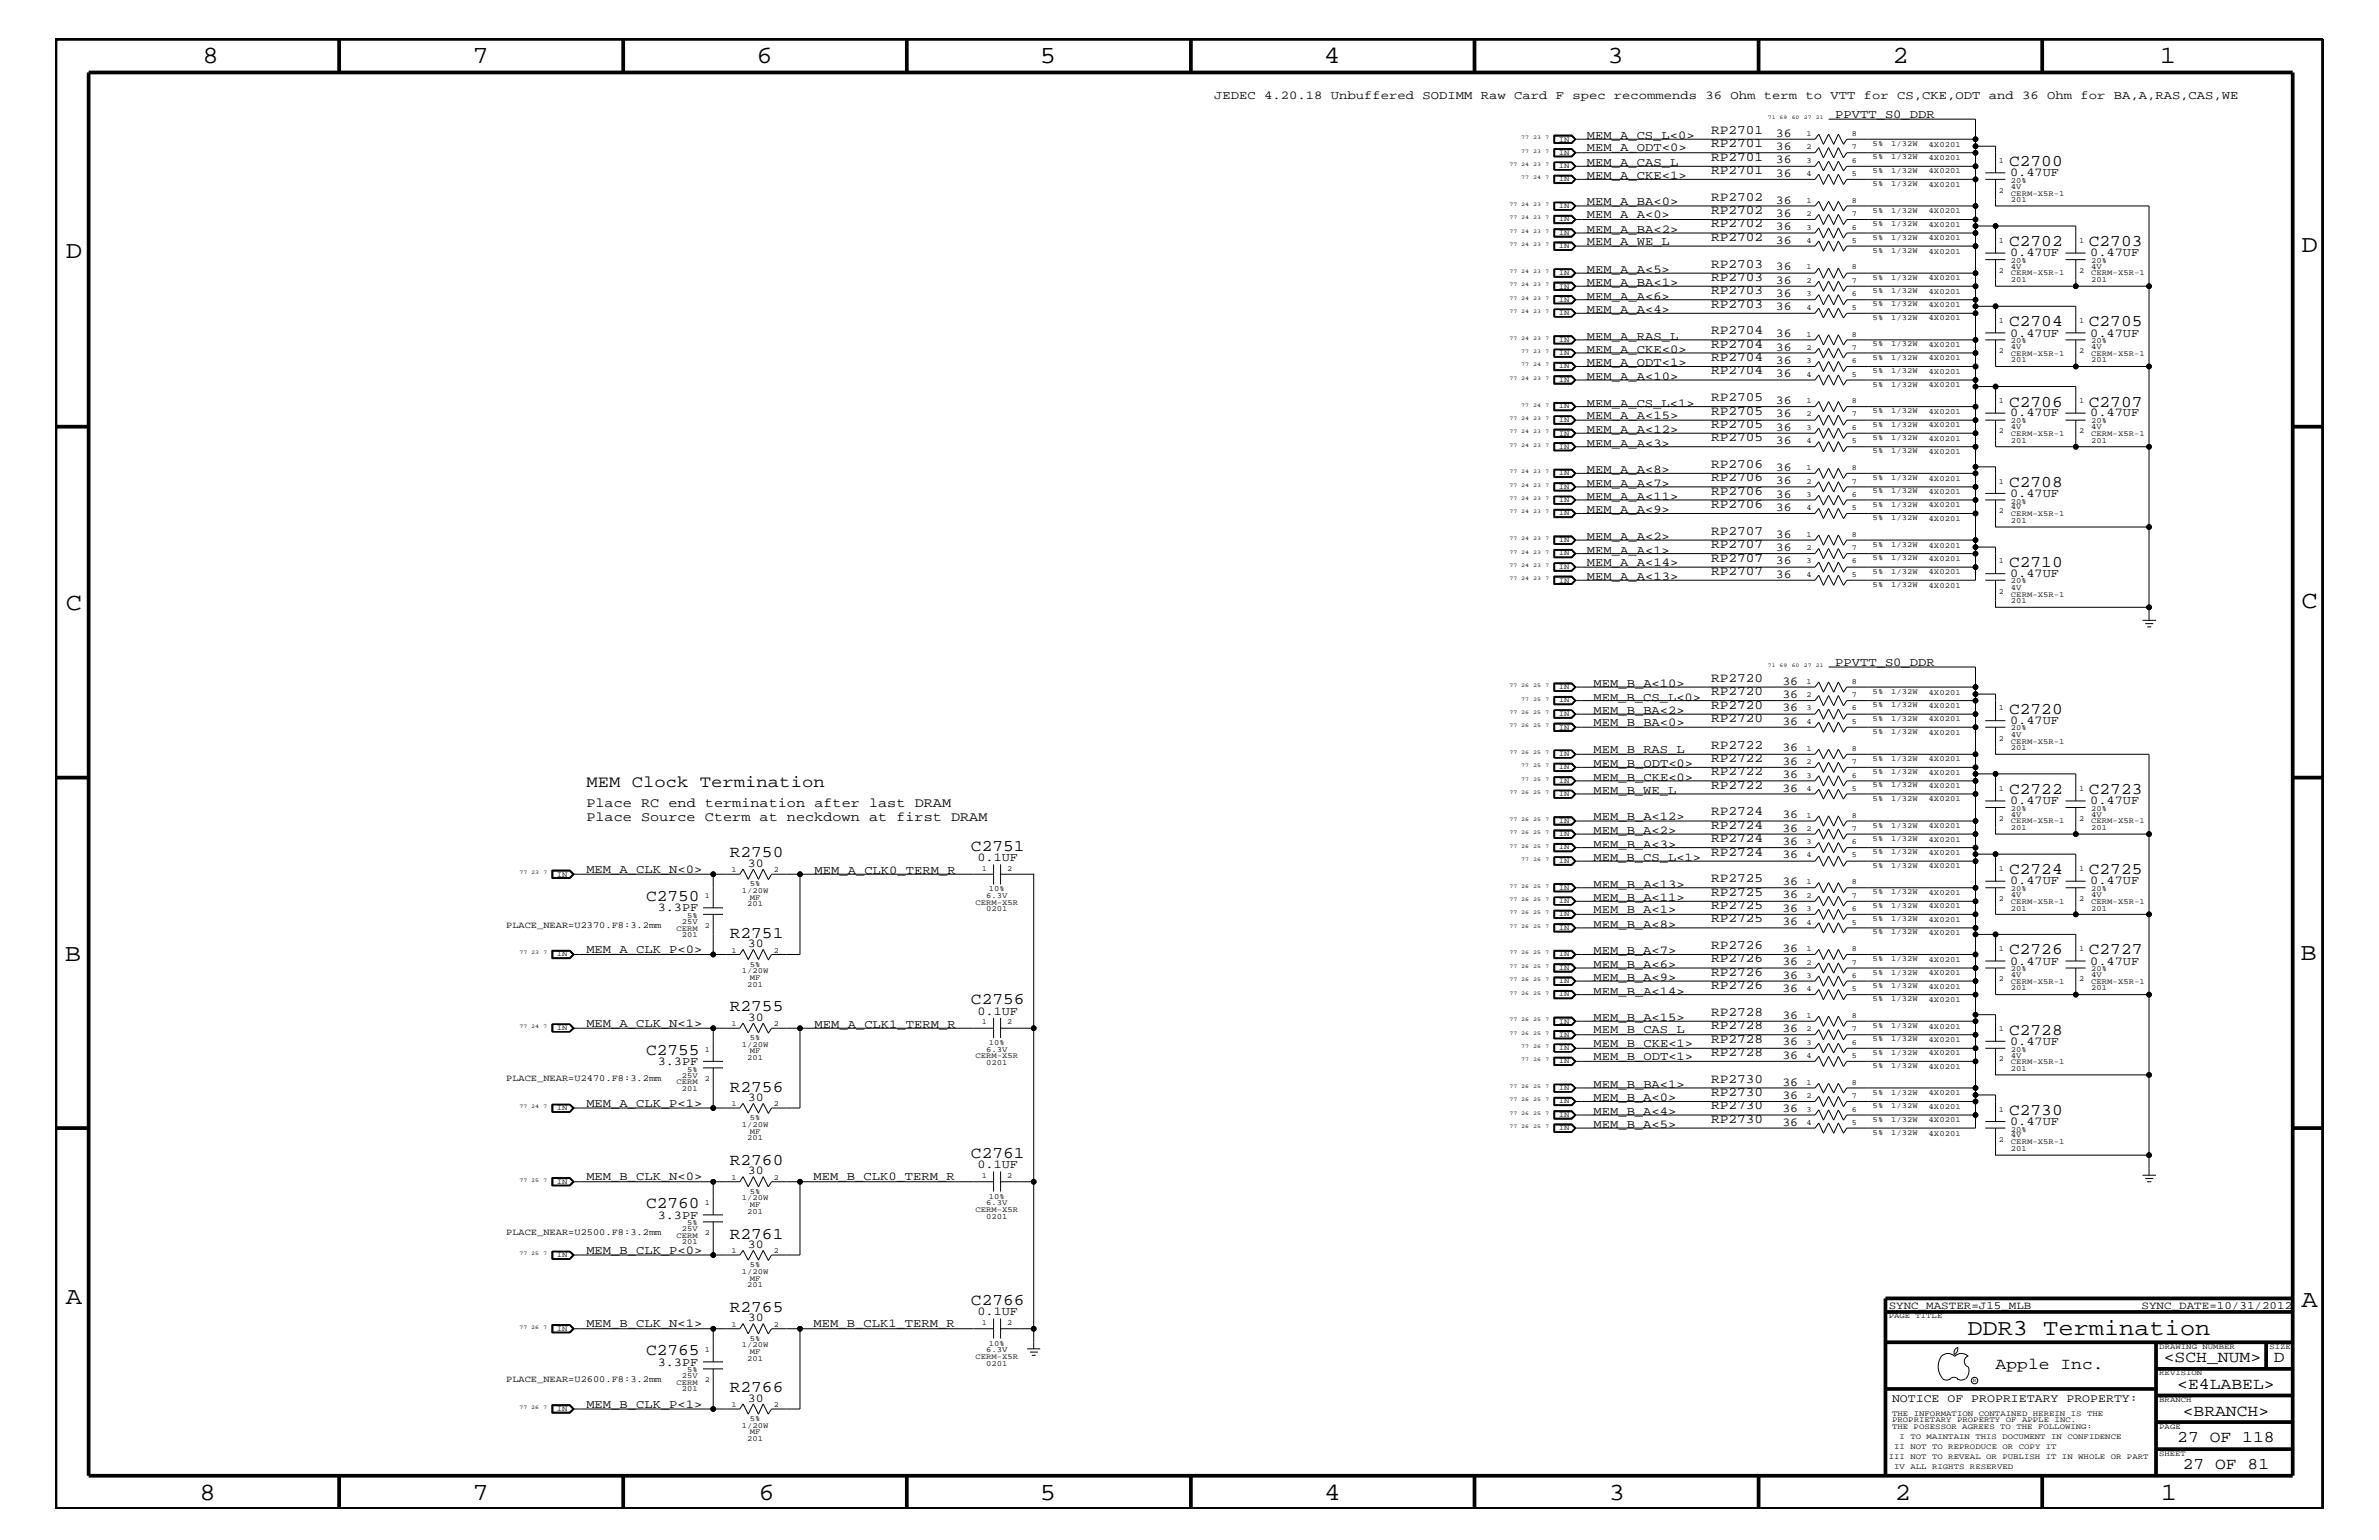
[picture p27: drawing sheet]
<svg xmlns="http://www.w3.org/2000/svg" width="432mm" height="279mm" viewBox="0 0 432 279" stroke-linecap="round" stroke-linejoin="round" font-family="sans-serif">
<defs><g id="words">
<g font-size="4.5">
<text x="36.7" y="11.5">8</text>
<text x="85.8" y="11.5">7</text>
<text x="137.3" y="11.5">6</text>
<text x="188.7" y="11.5">5</text>
<text x="240.3" y="11.5">4</text>
<text x="291.8" y="11.5">3</text>
<text x="343.5" y="11.5">2</text>
<text x="392" y="11.5">1</text>
<text x="11.9" y="46.8">D</text>
<text x="417.7" y="45.7">D</text>
<text x="11.9" y="110.6">C</text>
<text x="417.7" y="110.3">C</text>
<text x="11.8" y="174.3">B</text>
<text x="417.6" y="174.2">B</text>
<text x="11.9" y="236.7">A</text>
<text x="417.7" y="237.1">A</text>
<text x="36.2" y="272.1">8</text>
<text x="85.8" y="272.1">7</text>
<text x="137.7" y="272.1">6</text>
<text x="188.7" y="272.1">5</text>
<text x="240.4" y="272.1">4</text>
<text x="292" y="272.1">3</text>
<text x="343.9" y="272.1">2</text>
<text x="392.2" y="272.1">1</text>
</g>
<text font-size="4.1" x="357.1" y="242.3">DDR3 Termination</text>
<g font-size="3">
<text x="364.7" y="30.2">C2700</text>
<text x="364.7" y="44.6">C2702</text>
<text x="379.1" y="44.6">C2703</text>
<text x="364.7" y="59.2">C2704</text>
<text x="379.1" y="59.2">C2705</text>
<text x="364.7" y="73.8">C2706</text>
<text x="379.1" y="73.8">C2707</text>
<text x="364.7" y="88.3">C2708</text>
<text x="364.7" y="102.9">C2710</text>
<text x="364.7" y="129.6">C2720</text>
<text x="106.4" y="142.9">MEM Clock Termination</text>
<text x="364.7" y="144">C2722</text>
<text x="379.1" y="144">C2723</text>
<text x="132.5" y="155.6">R2750</text>
<text x="176.2" y="154.4">C2751</text>
<text x="364.7" y="158.6">C2724</text>
<text x="379.1" y="158.6">C2725</text>
<text x="117.3" y="163.5">C2750</text>
<text x="132.5" y="170.1">R2751</text>
<text x="364.7" y="173.2">C2726</text>
<text x="379.1" y="173.2">C2727</text>
<text x="132.5" y="183.5">R2755</text>
<text x="176.2" y="182.2">C2756</text>
<text x="117.3" y="191.4">C2755</text>
<text x="364.7" y="187.7">C2728</text>
<text x="132.5" y="198.1">R2756</text>
<text x="364.7" y="202.3">C2730</text>
<text x="132.5" y="211.4">R2760</text>
<text x="176.2" y="210.2">C2761</text>
<text x="117.3" y="219.2">C2760</text>
<text x="132.5" y="224.7">R2761</text>
<text x="132.5" y="238">R2765</text>
<text x="176.2" y="236.8">C2766</text>
<text x="117.3" y="245.9">C2765</text>
<text x="362.2" y="248.4">Apple Inc.</text>
<text x="392.7" y="247.1">&lt;SCH_NUM&gt;</text>
<text x="395.2" y="252">&lt;E4LABEL&gt;</text>
<text x="412.7" y="247.1">D</text>
<text x="132.5" y="252.6">R2766</text>
<text x="396.2" y="256.8">&lt;BRANCH&gt;</text>
<text x="395.2" y="261.6">27 OF 118</text>
<text x="396.2" y="266.6">27 OF 81</text>
</g>
<g font-size="2.5">
<text x="106.4" y="149">Place Source Cterm at neckdown at first DRAM</text>
<text x="106.4" y="146.5">Place RC end termination after last DRAM</text>
</g>
<g font-size="2.4">
<text x="310.6" y="26.7">RP2701</text>
<text x="310.6" y="24.3">RP2701</text>
<text x="310.6" y="29.2">RP2701</text>
<text x="310.6" y="31.6">RP2701</text>
<text x="310.6" y="36.4">RP2702</text>
<text x="310.6" y="38.9">RP2702</text>
<text x="310.6" y="41.3">RP2702</text>
<text x="310.6" y="43.7">RP2702</text>
<text x="310.6" y="48.5">RP2703</text>
<text x="310.6" y="53.4">RP2703</text>
<text x="310.6" y="51">RP2703</text>
<text x="310.6" y="55.8">RP2703</text>
<text x="310.6" y="63.1">RP2704</text>
<text x="310.6" y="60.6">RP2704</text>
<text x="310.6" y="65.6">RP2704</text>
<text x="310.6" y="67.9">RP2704</text>
<text x="310.6" y="72.8">RP2705</text>
<text x="310.6" y="75.2">RP2705</text>
<text x="310.6" y="77.7">RP2705</text>
<text x="310.6" y="80">RP2705</text>
<text x="310.6" y="87.3">RP2706</text>
<text x="310.6" y="89.8">RP2706</text>
<text x="310.6" y="84.9">RP2706</text>
<text x="310.6" y="92.2">RP2706</text>
<text x="310.6" y="97.1">RP2707</text>
<text x="310.6" y="99.5">RP2707</text>
<text x="310.6" y="101.9">RP2707</text>
<text x="310.6" y="104.3">RP2707</text>
<text x="310.6" y="123.7">RP2720</text>
<text x="310.6" y="128.6">RP2720</text>
<text x="310.6" y="126.2">RP2720</text>
<text x="310.6" y="131">RP2720</text>
<text x="310.6" y="135.8">RP2722</text>
<text x="310.6" y="138.3">RP2722</text>
<text x="310.6" y="143.1">RP2722</text>
<text x="310.6" y="140.7">RP2722</text>
<text x="310.6" y="147.9">RP2724</text>
<text x="310.6" y="150.4">RP2724</text>
<text x="310.6" y="155.2">RP2724</text>
<text x="310.6" y="152.9">RP2724</text>
<text x="310.6" y="160">RP2725</text>
<text x="310.6" y="162.5">RP2725</text>
<text x="310.6" y="165">RP2725</text>
<text x="310.6" y="167.3">RP2725</text>
<text x="310.6" y="172.2">RP2726</text>
<text x="310.6" y="177.1">RP2726</text>
<text x="310.6" y="174.6">RP2726</text>
<text x="310.6" y="179.5">RP2726</text>
<text x="310.6" y="184.3">RP2728</text>
<text x="310.6" y="186.7">RP2728</text>
<text x="310.6" y="189.2">RP2728</text>
<text x="310.6" y="191.6">RP2728</text>
<text x="310.6" y="196.5">RP2730</text>
<text x="310.6" y="198.9">RP2730</text>
<text x="310.6" y="203.7">RP2730</text>
<text x="310.6" y="201.3">RP2730</text>
</g>
<g font-size="2.2">
<text x="220.4" y="18">JEDEC 4.20.18 Unbuffered SODIMM Raw Card F spec recommends 36 Ohm term to VTT for CS,CKE,ODT and 36 Ohm for BA,A,RAS,CAS,WE</text>
<text x="333.1" y="21.4">PPVTT_S0_DDR</text>
<text x="288" y="27.5">MEM_A_ODT&lt;0&gt;</text>
<text x="288" y="25.3">MEM_A_CS_L&lt;0&gt;</text>
<text x="322.3" y="27.2">36</text>
<text x="322.3" y="24.8">36</text>
<text x="322.3" y="29.7">36</text>
<text x="288" y="30.2">MEM_A_CAS_L</text>
<text x="288" y="32.5">MEM_A_CKE&lt;1&gt;</text>
<text x="322.3" y="32">36</text>
<text x="364.8" y="31.9">0.47UF</text>
<text x="288" y="39.6">MEM_A_A&lt;0&gt;</text>
<text x="288" y="37.2">MEM_A_BA&lt;0&gt;</text>
<text x="322.3" y="36.9">36</text>
<text x="322.3" y="39.3">36</text>
<text x="322.3" y="41.8">36</text>
<text x="288" y="42.3">MEM_A_BA&lt;2&gt;</text>
<text x="288" y="44.4">MEM_A_WE_L</text>
<text x="322.3" y="44.2">36</text>
<text x="364.8" y="46.5">0.47UF</text>
<text x="379.4" y="46.5">0.47UF</text>
<text x="288" y="49.6">MEM_A_A&lt;5&gt;</text>
<text x="288" y="51.9">MEM_A_BA&lt;1&gt;</text>
<text x="322.3" y="49.1">36</text>
<text x="322.3" y="53.9">36</text>
<text x="322.3" y="51.5">36</text>
<text x="288" y="56.8">MEM_A_A&lt;4&gt;</text>
<text x="288" y="54.4">MEM_A_A&lt;6&gt;</text>
<text x="322.3" y="56.3">36</text>
<text x="288" y="61.7">MEM_A_RAS_L</text>
<text x="288" y="64">MEM_A_CKE&lt;0&gt;</text>
<text x="322.3" y="63.6">36</text>
<text x="322.3" y="61.2">36</text>
<text x="322.3" y="66">36</text>
<text x="364.8" y="61.1">0.47UF</text>
<text x="379.4" y="61.1">0.47UF</text>
<text x="288" y="66.5">MEM_A_ODT&lt;1&gt;</text>
<text x="288" y="68.9">MEM_A_A&lt;10&gt;</text>
<text x="322.3" y="68.4">36</text>
<text x="288" y="73.8">MEM_A_CS_L&lt;1&gt;</text>
<text x="288" y="76">MEM_A_A&lt;15&gt;</text>
<text x="322.3" y="73.3">36</text>
<text x="322.3" y="75.7">36</text>
<text x="364.8" y="75.6">0.47UF</text>
<text x="379.4" y="75.6">0.47UF</text>
<text x="288" y="81.1">MEM_A_A&lt;3&gt;</text>
<text x="288" y="78.6">MEM_A_A&lt;12&gt;</text>
<text x="322.3" y="78.2">36</text>
<text x="322.3" y="80.5">36</text>
<text x="288" y="88.3">MEM_A_A&lt;7&gt;</text>
<text x="288" y="85.9">MEM_A_A&lt;8&gt;</text>
<text x="322.3" y="87.8">36</text>
<text x="322.3" y="85.4">36</text>
<text x="288" y="90.7">MEM_A_A&lt;11&gt;</text>
<text x="288" y="93.2">MEM_A_A&lt;9&gt;</text>
<text x="322.3" y="90.3">36</text>
<text x="322.3" y="92.7">36</text>
<text x="364.8" y="90.1">0.47UF</text>
<text x="288" y="98">MEM_A_A&lt;2&gt;</text>
<text x="288" y="100.4">MEM_A_A&lt;1&gt;</text>
<text x="322.3" y="97.6">36</text>
<text x="322.3" y="99.9">36</text>
<text x="288" y="105.3">MEM_A_A&lt;13&gt;</text>
<text x="288" y="102.6">MEM_A_A&lt;14&gt;</text>
<text x="322.3" y="104.8">36</text>
<text x="322.3" y="102.4">36</text>
<text x="364.8" y="104.7">0.47UF</text>
<text x="289.2" y="124.7">MEM_B_A&lt;10&gt;</text>
<text x="323.5" y="124.2">36</text>
<text x="333.1" y="120.8">PPVTT_S0_DDR</text>
<text x="289.2" y="131.7">MEM_B_BA&lt;0&gt;</text>
<text x="289.2" y="127.1">MEM_B_CS_L&lt;0&gt;</text>
<text x="289.2" y="129.6">MEM_B_BA&lt;2&gt;</text>
<text x="323.5" y="129.1">36</text>
<text x="323.5" y="126.6">36</text>
<text x="323.5" y="131.5">36</text>
<text x="364.8" y="131.3">0.47UF</text>
<text x="289.2" y="136.6">MEM_B_RAS_L</text>
<text x="323.5" y="136.3">36</text>
<text x="289.2" y="141.7">MEM_B_CKE&lt;0&gt;</text>
<text x="289.2" y="139.2">MEM_B_ODT&lt;0&gt;</text>
<text x="323.5" y="138.7">36</text>
<text x="323.5" y="143.6">36</text>
<text x="323.5" y="141.2">36</text>
<text x="289.2" y="148.7">MEM_B_A&lt;12&gt;</text>
<text x="289.2" y="144">MEM_B_WE_L</text>
<text x="323.5" y="148.4">36</text>
<text x="364.8" y="145.9">0.47UF</text>
<text x="379.4" y="145.9">0.47UF</text>
<text x="289.2" y="153.8">MEM_B_A&lt;3&gt;</text>
<text x="289.2" y="151.3">MEM_B_A&lt;2&gt;</text>
<text x="323.5" y="150.9">36</text>
<text x="323.5" y="155.7">36</text>
<text x="323.5" y="153.3">36</text>
<text x="106.4" y="158.4">MEM_A_CLK_N&lt;0&gt;</text>
<text x="135.7" y="157.3">30</text>
<text x="147.8" y="158.6">MEM_A_CLK0_TERM_R</text>
<text x="177.4" y="156.2">0.1UF</text>
<text x="289.2" y="161.1">MEM_B_A&lt;13&gt;</text>
<text x="289.2" y="156.2">MEM_B_CS_L&lt;1&gt;</text>
<text x="323.5" y="160.6">36</text>
<text x="364.8" y="160.5">0.47UF</text>
<text x="379.4" y="160.5">0.47UF</text>
<text x="119.4" y="165.3">3.3PF</text>
<text x="289.2" y="165.6">MEM_B_A&lt;1&gt;</text>
<text x="289.2" y="163.5">MEM_B_A&lt;11&gt;</text>
<text x="323.5" y="163">36</text>
<text x="323.5" y="165.4">36</text>
<text x="323.5" y="167.8">36</text>
<text x="106.4" y="172.9">MEM_A_CLK_P&lt;0&gt;</text>
<text x="135.7" y="171.8">30</text>
<text x="289.2" y="173.2">MEM_B_A&lt;7&gt;</text>
<text x="289.2" y="168.3">MEM_B_A&lt;8&gt;</text>
<text x="323.5" y="172.7">36</text>
<text x="289.2" y="178">MEM_B_A&lt;9&gt;</text>
<text x="289.2" y="175.6">MEM_B_A&lt;6&gt;</text>
<text x="323.5" y="177.6">36</text>
<text x="323.5" y="175.1">36</text>
<text x="323.5" y="179.9">36</text>
<text x="364.8" y="175">0.47UF</text>
<text x="379.4" y="175">0.47UF</text>
<text x="135.7" y="185.2">30</text>
<text x="177.4" y="184.1">0.1UF</text>
<text x="289.2" y="185.3">MEM_B_A&lt;15&gt;</text>
<text x="289.2" y="180.5">MEM_B_A&lt;14&gt;</text>
<text x="323.5" y="184.9">36</text>
<text x="106.4" y="186.3">MEM_A_CLK_N&lt;1&gt;</text>
<text x="147.8" y="186.5">MEM_A_CLK1_TERM_R</text>
<text x="289.2" y="189.9">MEM_B_CKE&lt;1&gt;</text>
<text x="289.2" y="187.5">MEM_B_CAS_L</text>
<text x="323.5" y="187.2">36</text>
<text x="323.5" y="189.7">36</text>
<text x="364.8" y="189.5">0.47UF</text>
<text x="119.4" y="193.2">3.3PF</text>
<text x="289.2" y="197.4">MEM_B_BA&lt;1&gt;</text>
<text x="289.2" y="192.3">MEM_B_ODT&lt;1&gt;</text>
<text x="323.5" y="197">36</text>
<text x="323.5" y="192.1">36</text>
<text x="106.4" y="200.9">MEM_A_CLK_P&lt;1&gt;</text>
<text x="135.7" y="199.8">30</text>
<text x="289.2" y="202.3">MEM_B_A&lt;4&gt;</text>
<text x="289.2" y="199.8">MEM_B_A&lt;0&gt;</text>
<text x="323.5" y="199.3">36</text>
<text x="323.5" y="201.8">36</text>
<text x="289.2" y="204.7">MEM_B_A&lt;5&gt;</text>
<text x="323.5" y="204.2">36</text>
<text x="364.8" y="204.1">0.47UF</text>
<text x="106.4" y="214.2">MEM_B_CLK_N&lt;0&gt;</text>
<text x="135.7" y="213">30</text>
<text x="147.7" y="214.2">MEM_B_CLK0_TERM_R</text>
<text x="177.4" y="211.9">0.1UF</text>
<text x="119.4" y="221.1">3.3PF</text>
<text x="106.4" y="227.5">MEM_B_CLK_P&lt;0&gt;</text>
<text x="135.7" y="226.4">30</text>
<text x="135.7" y="239.7">30</text>
<text x="177.4" y="238.6">0.1UF</text>
<text x="106.4" y="240.8">MEM_B_CLK_N&lt;1&gt;</text>
<text x="147.7" y="240.8">MEM_B_CLK1_TERM_R</text>
<text x="119.4" y="247.8">3.3PF</text>
<text x="106.4" y="255.4">MEM_B_CLK_P&lt;1&gt;</text>
<text x="135.7" y="254.3">30</text>
</g>
<text font-size="2.1" x="343.4" y="254.4">NOTICE OF PROPRIETARY PROPERTY:</text>
<g font-size="2">
<text x="342.8" y="237.4">SYNC_MASTER=J15_MLB</text>
<text x="388.7" y="237.4">SYNC_DATE=10/31/2012</text>
</g>
<g font-size="1.7">
<text x="91.9" y="168.3">PLACE_NEAR=U2370.F8:3.2mm</text>
<text x="91.9" y="196.2">PLACE_NEAR=U2470.F8:3.2mm</text>
<text x="91.9" y="224.1">PLACE_NEAR=U2500.F8:3.2mm</text>
<text x="91.9" y="250.7">PLACE_NEAR=U2600.F8:3.2mm</text>
</g>
<g font-size="1.4">
<text x="283" y="25.7">IN</text>
<text x="283" y="28.1">IN</text>
<text x="327.9" y="27.1">2</text>
<text x="327.9" y="24.7">1</text>
<text x="327.9" y="29.5">3</text>
<text x="336.1" y="27.1">7</text>
<text x="336.1" y="24.7">8</text>
<text x="336.1" y="29.5">6</text>
<text x="339.9" y="28.9">5%</text>
<text x="339.9" y="26.5">5%</text>
<text x="343.3" y="28.9">1/32W</text>
<text x="343.3" y="26.5">1/32W</text>
<text x="350.1" y="29.1">4X0201</text>
<text x="350.1" y="26.6">4X0201</text>
<text x="362.8" y="29.5">1</text>
<text x="283" y="30.5">IN</text>
<text x="283" y="32.9">IN</text>
<text x="327.9" y="31.9">4</text>
<text x="336.1" y="31.9">5</text>
<text x="339.9" y="33.7">5%</text>
<text x="339.9" y="31.4">5%</text>
<text x="343.3" y="33.7">1/32W</text>
<text x="343.3" y="31.4">1/32W</text>
<text x="350.1" y="33.9">4X0201</text>
<text x="350.1" y="31.4">4X0201</text>
<text x="362.8" y="35">2</text>
<text x="365" y="33.1">20%</text>
<text x="365" y="34.2">4V</text>
<text x="365" y="35.5">CERM-X5R-1</text>
<text x="283" y="37.8">IN</text>
<text x="283" y="40.2">IN</text>
<text x="327.9" y="36.8">1</text>
<text x="327.9" y="39.2">2</text>
<text x="327.9" y="41.7">3</text>
<text x="336.1" y="36.8">8</text>
<text x="336.1" y="39.2">7</text>
<text x="336.1" y="41.7">6</text>
<text x="339.9" y="38.6">5%</text>
<text x="339.9" y="41">5%</text>
<text x="343.3" y="38.6">1/32W</text>
<text x="343.3" y="41">1/32W</text>
<text x="350.1" y="38.7">4X0201</text>
<text x="350.1" y="41.2">4X0201</text>
<text x="365" y="36.7">201</text>
<text x="283" y="45.1">IN</text>
<text x="283" y="42.6">IN</text>
<text x="327.9" y="44.1">4</text>
<text x="336.1" y="44.1">5</text>
<text x="339.9" y="45.9">5%</text>
<text x="339.9" y="43.5">5%</text>
<text x="343.3" y="45.9">1/32W</text>
<text x="343.3" y="43.5">1/32W</text>
<text x="350.1" y="46">4X0201</text>
<text x="350.1" y="43.5">4X0201</text>
<text x="362.8" y="44.1">1</text>
<text x="365" y="47.7">20%</text>
<text x="377.4" y="44.1">1</text>
<text x="379.6" y="47.7">20%</text>
<text x="283" y="52.4">IN</text>
<text x="283" y="49.9">IN</text>
<text x="327.9" y="48.9">1</text>
<text x="327.9" y="53.8">3</text>
<text x="327.9" y="51.3">2</text>
<text x="336.1" y="48.9">8</text>
<text x="336.1" y="53.8">6</text>
<text x="336.1" y="51.3">7</text>
<text x="339.9" y="50.7">5%</text>
<text x="339.9" y="53.2">5%</text>
<text x="343.3" y="50.7">1/32W</text>
<text x="343.3" y="53.2">1/32W</text>
<text x="350.1" y="50.8">4X0201</text>
<text x="350.1" y="53.3">4X0201</text>
<text x="362.8" y="49.6">2</text>
<text x="365" y="48.8">4V</text>
<text x="365" y="50">CERM-X5R-1</text>
<text x="365" y="51.3">201</text>
<text x="377.4" y="49.6">2</text>
<text x="379.6" y="50">CERM-X5R-1</text>
<text x="379.6" y="48.8">4V</text>
<text x="379.6" y="51.3">201</text>
<text x="283" y="54.7">IN</text>
<text x="283" y="57.2">IN</text>
<text x="327.9" y="56.2">4</text>
<text x="336.1" y="56.2">5</text>
<text x="339.9" y="55.6">5%</text>
<text x="339.9" y="58">5%</text>
<text x="343.3" y="55.6">1/32W</text>
<text x="343.3" y="58">1/32W</text>
<text x="350.1" y="55.7">4X0201</text>
<text x="350.1" y="58.1">4X0201</text>
<text x="362.8" y="58.6">1</text>
<text x="377.4" y="58.6">1</text>
<text x="283" y="64.5">IN</text>
<text x="283" y="62">IN</text>
<text x="327.9" y="63.4">2</text>
<text x="327.9" y="61.1">1</text>
<text x="327.9" y="65.9">3</text>
<text x="336.1" y="63.4">7</text>
<text x="336.1" y="61.1">8</text>
<text x="336.1" y="65.9">6</text>
<text x="339.9" y="65.3">5%</text>
<text x="339.9" y="62.9">5%</text>
<text x="343.3" y="65.3">1/32W</text>
<text x="343.3" y="62.9">1/32W</text>
<text x="350.1" y="65.4">4X0201</text>
<text x="350.1" y="63">4X0201</text>
<text x="362.8" y="64">2</text>
<text x="365" y="64.5">CERM-X5R-1</text>
<text x="365" y="63.4">4V</text>
<text x="365" y="62.3">20%</text>
<text x="365" y="65.7">201</text>
<text x="377.4" y="64">2</text>
<text x="379.6" y="64.5">CERM-X5R-1</text>
<text x="379.6" y="63.4">4V</text>
<text x="379.6" y="62.3">20%</text>
<text x="379.6" y="65.7">201</text>
<text x="283" y="69.3">IN</text>
<text x="283" y="66.8">IN</text>
<text x="327.9" y="68.4">4</text>
<text x="336.1" y="68.4">5</text>
<text x="339.9" y="70.1">5%</text>
<text x="339.9" y="67.7">5%</text>
<text x="343.3" y="70.1">1/32W</text>
<text x="343.3" y="67.7">1/32W</text>
<text x="350.1" y="70.2">4X0201</text>
<text x="350.1" y="67.8">4X0201</text>
<text x="283" y="74.1">IN</text>
<text x="283" y="76.6">IN</text>
<text x="327.9" y="73.2">1</text>
<text x="327.9" y="75.6">2</text>
<text x="336.1" y="73.2">8</text>
<text x="336.1" y="75.6">7</text>
<text x="339.9" y="75">5%</text>
<text x="339.9" y="77.4">5%</text>
<text x="343.3" y="75">1/32W</text>
<text x="343.3" y="77.4">1/32W</text>
<text x="350.1" y="75.1">4X0201</text>
<text x="350.1" y="77.5">4X0201</text>
<text x="362.8" y="73.2">1</text>
<text x="365" y="77.9">4V</text>
<text x="365" y="76.8">20%</text>
<text x="377.4" y="73.2">1</text>
<text x="379.6" y="76.8">20%</text>
<text x="379.6" y="77.9">4V</text>
<text x="283" y="79">IN</text>
<text x="283" y="81.4">IN</text>
<text x="327.9" y="78">3</text>
<text x="327.9" y="80.5">4</text>
<text x="336.1" y="78">6</text>
<text x="336.1" y="80.5">5</text>
<text x="339.9" y="79.9">5%</text>
<text x="339.9" y="82.2">5%</text>
<text x="343.3" y="79.9">1/32W</text>
<text x="343.3" y="82.2">1/32W</text>
<text x="350.1" y="80">4X0201</text>
<text x="350.1" y="82.4">4X0201</text>
<text x="362.8" y="78.6">2</text>
<text x="365" y="79.1">CERM-X5R-1</text>
<text x="365" y="80.3">201</text>
<text x="377.4" y="78.6">2</text>
<text x="379.6" y="79.1">CERM-X5R-1</text>
<text x="379.6" y="80.3">201</text>
<text x="283" y="86.2">IN</text>
<text x="283" y="88.7">IN</text>
<text x="327.9" y="87.7">2</text>
<text x="327.9" y="85.3">1</text>
<text x="336.1" y="87.7">7</text>
<text x="336.1" y="85.3">8</text>
<text x="339.9" y="89.5">5%</text>
<text x="339.9" y="87.1">5%</text>
<text x="343.3" y="89.5">1/32W</text>
<text x="343.3" y="87.1">1/32W</text>
<text x="350.1" y="89.7">4X0201</text>
<text x="350.1" y="87.2">4X0201</text>
<text x="362.8" y="87.7">1</text>
<text x="283" y="91.1">IN</text>
<text x="283" y="93.5">IN</text>
<text x="327.9" y="90.1">3</text>
<text x="327.9" y="92.6">4</text>
<text x="336.1" y="90.1">6</text>
<text x="336.1" y="92.6">5</text>
<text x="339.9" y="92">5%</text>
<text x="339.9" y="94.3">5%</text>
<text x="343.3" y="92">1/32W</text>
<text x="343.3" y="94.3">1/32W</text>
<text x="350.1" y="92.1">4X0201</text>
<text x="350.1" y="94.5">4X0201</text>
<text x="362.8" y="93.2">2</text>
<text x="365" y="93.7">CERM-X5R-1</text>
<text x="365" y="92.4">4V</text>
<text x="365" y="91.4">20%</text>
<text x="365" y="94.9">201</text>
<text x="283" y="98.4">IN</text>
<text x="283" y="100.8">IN</text>
<text x="327.9" y="97.4">1</text>
<text x="327.9" y="99.9">2</text>
<text x="336.1" y="97.4">8</text>
<text x="336.1" y="99.9">7</text>
<text x="339.9" y="99.3">5%</text>
<text x="339.9" y="101.6">5%</text>
<text x="343.3" y="99.3">1/32W</text>
<text x="343.3" y="101.6">1/32W</text>
<text x="350.1" y="99.3">4X0201</text>
<text x="350.1" y="101.8">4X0201</text>
<text x="283" y="105.7">IN</text>
<text x="283" y="103.2">IN</text>
<text x="327.9" y="104.7">4</text>
<text x="327.9" y="102.2">3</text>
<text x="336.1" y="104.7">5</text>
<text x="336.1" y="102.2">6</text>
<text x="339.9" y="106.5">5%</text>
<text x="339.9" y="104.1">5%</text>
<text x="343.3" y="106.5">1/32W</text>
<text x="343.3" y="104.1">1/32W</text>
<text x="350.1" y="106.6">4X0201</text>
<text x="350.1" y="104.2">4X0201</text>
<text x="362.8" y="102.2">1</text>
<text x="362.8" y="107.7">2</text>
<text x="365" y="107">4V</text>
<text x="365" y="105.9">20%</text>
<text x="365" y="108.2">CERM-X5R-1</text>
<text x="365" y="109.4">201</text>
<text x="283" y="125.1">IN</text>
<text x="327.9" y="124.1">1</text>
<text x="336.1" y="124.1">8</text>
<text x="339.9" y="125.9">5%</text>
<text x="343.3" y="125.9">1/32W</text>
<text x="283" y="129.9">IN</text>
<text x="283" y="127.5">IN</text>
<text x="327.9" y="128.9">3</text>
<text x="327.9" y="126.5">2</text>
<text x="327.9" y="131.3">4</text>
<text x="336.1" y="128.9">6</text>
<text x="336.1" y="126.5">7</text>
<text x="336.1" y="131.3">5</text>
<text x="339.9" y="130.8">5%</text>
<text x="339.9" y="128.3">5%</text>
<text x="343.3" y="130.8">1/32W</text>
<text x="343.3" y="128.3">1/32W</text>
<text x="350.1" y="126">4X0201</text>
<text x="350.1" y="130.8">4X0201</text>
<text x="350.1" y="128.5">4X0201</text>
<text x="362.8" y="128.9">1</text>
<text x="283" y="132.4">IN</text>
<text x="283" y="137.2">IN</text>
<text x="327.9" y="136.2">1</text>
<text x="336.1" y="136.2">8</text>
<text x="339.9" y="133.2">5%</text>
<text x="343.3" y="133.2">1/32W</text>
<text x="350.1" y="133.3">4X0201</text>
<text x="362.8" y="134.4">2</text>
<text x="365" y="134.9">CERM-X5R-1</text>
<text x="365" y="132.5">20%</text>
<text x="365" y="133.6">4V</text>
<text x="365" y="136.1">201</text>
<text x="283" y="139.6">IN</text>
<text x="283" y="142">IN</text>
<text x="327.9" y="138.6">2</text>
<text x="327.9" y="143.5">4</text>
<text x="327.9" y="141.1">3</text>
<text x="336.1" y="138.6">7</text>
<text x="336.1" y="143.5">5</text>
<text x="336.1" y="141.1">6</text>
<text x="339.9" y="140.4">5%</text>
<text x="339.9" y="142.9">5%</text>
<text x="339.9" y="138">5%</text>
<text x="343.3" y="140.4">1/32W</text>
<text x="343.3" y="142.9">1/32W</text>
<text x="343.3" y="138">1/32W</text>
<text x="350.1" y="140.6">4X0201</text>
<text x="350.1" y="143">4X0201</text>
<text x="350.1" y="138.1">4X0201</text>
<text x="362.8" y="143.5">1</text>
<text x="377.4" y="143.5">1</text>
<text x="283" y="144.5">IN</text>
<text x="283" y="149.3">IN</text>
<text x="327.9" y="148.4">1</text>
<text x="336.1" y="148.4">8</text>
<text x="339.9" y="145.3">5%</text>
<text x="343.3" y="145.3">1/32W</text>
<text x="350.1" y="145.4">4X0201</text>
<text x="362.8" y="149">2</text>
<text x="365" y="148.2">4V</text>
<text x="365" y="147.1">20%</text>
<text x="365" y="149.4">CERM-X5R-1</text>
<text x="377.4" y="149">2</text>
<text x="379.6" y="147.1">20%</text>
<text x="379.6" y="148.2">4V</text>
<text x="379.6" y="149.4">CERM-X5R-1</text>
<text x="283" y="154.1">IN</text>
<text x="283" y="151.8">IN</text>
<text x="327.9" y="150.7">2</text>
<text x="327.9" y="155.6">4</text>
<text x="327.9" y="153.2">3</text>
<text x="336.1" y="150.7">7</text>
<text x="336.1" y="155.6">5</text>
<text x="336.1" y="153.2">6</text>
<text x="339.9" y="152.6">5%</text>
<text x="339.9" y="155">5%</text>
<text x="339.9" y="150.1">5%</text>
<text x="343.3" y="152.6">1/32W</text>
<text x="343.3" y="155">1/32W</text>
<text x="343.3" y="150.1">1/32W</text>
<text x="350.1" y="152.7">4X0201</text>
<text x="350.1" y="155.1">4X0201</text>
<text x="350.1" y="150.2">4X0201</text>
<text x="365" y="150.7">201</text>
<text x="379.6" y="150.7">201</text>
<text x="101.1" y="159">IN</text>
<text x="132.8" y="158.3">1</text>
<text x="134.7" y="162">1/20W</text>
<text x="136.1" y="160.8">5%</text>
<text x="140.5" y="158.3">2</text>
<text x="178.2" y="158">1</text>
<text x="179.5" y="161.7">10%</text>
<text x="182.8" y="158">2</text>
<text x="283" y="161.4">IN</text>
<text x="283" y="156.6">IN</text>
<text x="327.9" y="160.5">1</text>
<text x="336.1" y="160.5">8</text>
<text x="339.9" y="157.4">5%</text>
<text x="343.3" y="157.4">1/32W</text>
<text x="350.1" y="157.5">4X0201</text>
<text x="362.8" y="158">1</text>
<text x="365" y="161.7">20%</text>
<text x="377.4" y="158">1</text>
<text x="379.6" y="161.7">20%</text>
<text x="123.8" y="167.6">25V</text>
<text x="124.7" y="166.5">5%</text>
<text x="127.9" y="162.8">1</text>
<text x="135.6" y="164.5">201</text>
<text x="136.1" y="163.3">MF</text>
<text x="177" y="164.1">CERM-X5R</text>
<text x="179" y="162.8">6.3V</text>
<text x="179" y="165.3">0201</text>
<text x="283" y="163.9">IN</text>
<text x="283" y="166.2">IN</text>
<text x="327.9" y="162.8">2</text>
<text x="327.9" y="165.3">3</text>
<text x="327.9" y="167.8">4</text>
<text x="336.1" y="162.8">7</text>
<text x="336.1" y="165.3">6</text>
<text x="336.1" y="167.8">5</text>
<text x="339.9" y="164.7">5%</text>
<text x="339.9" y="167.1">5%</text>
<text x="339.9" y="162.2">5%</text>
<text x="343.3" y="164.7">1/32W</text>
<text x="343.3" y="167.1">1/32W</text>
<text x="343.3" y="162.2">1/32W</text>
<text x="350.1" y="164.8">4X0201</text>
<text x="350.1" y="167.2">4X0201</text>
<text x="350.1" y="162.4">4X0201</text>
<text x="362.8" y="163.5">2</text>
<text x="365" y="162.8">4V</text>
<text x="365" y="163.9">CERM-X5R-1</text>
<text x="365" y="165.2">201</text>
<text x="377.4" y="163.5">2</text>
<text x="379.6" y="162.8">4V</text>
<text x="379.6" y="163.9">CERM-X5R-1</text>
<text x="379.6" y="165.2">201</text>
<text x="101.1" y="173.5">IN</text>
<text x="122.8" y="168.9">CERM</text>
<text x="123.8" y="170">201</text>
<text x="127.9" y="168.3">2</text>
<text x="132.8" y="172.8">1</text>
<text x="140.5" y="172.8">2</text>
<text x="283" y="173.5">IN</text>
<text x="283" y="168.7">IN</text>
<text x="327.9" y="172.6">1</text>
<text x="336.1" y="172.6">8</text>
<text x="339.9" y="169.5">5%</text>
<text x="343.3" y="169.5">1/32W</text>
<text x="350.1" y="169.7">4X0201</text>
<text x="362.8" y="172.6">1</text>
<text x="377.4" y="172.6">1</text>
<text x="134.7" y="176.6">1/20W</text>
<text x="135.6" y="179">201</text>
<text x="136.1" y="175.4">5%</text>
<text x="136.1" y="177.7">MF</text>
<text x="283" y="178.4">IN</text>
<text x="283" y="176">IN</text>
<text x="327.9" y="177.4">3</text>
<text x="327.9" y="175">2</text>
<text x="327.9" y="179.9">4</text>
<text x="336.1" y="177.4">6</text>
<text x="336.1" y="175">7</text>
<text x="336.1" y="179.9">5</text>
<text x="339.9" y="179.3">5%</text>
<text x="339.9" y="176.8">5%</text>
<text x="339.9" y="174.4">5%</text>
<text x="343.3" y="179.3">1/32W</text>
<text x="343.3" y="176.8">1/32W</text>
<text x="343.3" y="174.4">1/32W</text>
<text x="350.1" y="179.4">4X0201</text>
<text x="350.1" y="176.9">4X0201</text>
<text x="350.1" y="174.5">4X0201</text>
<text x="362.8" y="178">2</text>
<text x="365" y="176.2">20%</text>
<text x="365" y="177.3">4V</text>
<text x="365" y="178.5">CERM-X5R-1</text>
<text x="365" y="179.7">201</text>
<text x="377.4" y="178">2</text>
<text x="379.6" y="176.2">20%</text>
<text x="379.6" y="177.3">4V</text>
<text x="379.6" y="178.5">CERM-X5R-1</text>
<text x="379.6" y="179.7">201</text>
<text x="178.2" y="185.9">1</text>
<text x="182.8" y="185.9">2</text>
<text x="283" y="180.8">IN</text>
<text x="283" y="185.7">IN</text>
<text x="327.9" y="184.7">1</text>
<text x="336.1" y="184.7">8</text>
<text x="339.9" y="181.6">5%</text>
<text x="343.3" y="181.6">1/32W</text>
<text x="350.1" y="181.8">4X0201</text>
<text x="101.1" y="186.9">IN</text>
<text x="127.9" y="190.8">1</text>
<text x="132.8" y="186.1">1</text>
<text x="134.7" y="189.9">1/20W</text>
<text x="136.1" y="188.7">5%</text>
<text x="136.1" y="191.1">MF</text>
<text x="140.5" y="186.1">2</text>
<text x="177" y="192">CERM-X5R</text>
<text x="179" y="190.8">6.3V</text>
<text x="179.5" y="189.5">10%</text>
<text x="283" y="190.5">IN</text>
<text x="283" y="188.1">IN</text>
<text x="327.9" y="187.1">2</text>
<text x="327.9" y="189.5">3</text>
<text x="327.9" y="192">4</text>
<text x="336.1" y="187.1">7</text>
<text x="336.1" y="189.5">6</text>
<text x="336.1" y="192">5</text>
<text x="339.9" y="188.9">5%</text>
<text x="339.9" y="191.4">5%</text>
<text x="339.9" y="186.5">5%</text>
<text x="343.3" y="188.9">1/32W</text>
<text x="343.3" y="191.4">1/32W</text>
<text x="343.3" y="186.5">1/32W</text>
<text x="350.1" y="189.1">4X0201</text>
<text x="350.1" y="191.5">4X0201</text>
<text x="350.1" y="186.6">4X0201</text>
<text x="362.8" y="187.1">1</text>
<text x="365" y="191.9">4V</text>
<text x="365" y="190.8">20%</text>
<text x="122.8" y="196.7">CERM</text>
<text x="123.8" y="195.5">25V</text>
<text x="123.8" y="197.9">201</text>
<text x="124.7" y="194.4">5%</text>
<text x="127.9" y="196.2">2</text>
<text x="135.6" y="192.3">201</text>
<text x="179" y="193.2">0201</text>
<text x="283" y="192.9">IN</text>
<text x="283" y="197.8">IN</text>
<text x="327.9" y="196.8">1</text>
<text x="336.1" y="196.8">8</text>
<text x="339.9" y="193.7">5%</text>
<text x="343.3" y="193.7">1/32W</text>
<text x="350.1" y="193.9">4X0201</text>
<text x="362.8" y="192.6">2</text>
<text x="365" y="193.1">CERM-X5R-1</text>
<text x="365" y="194.3">201</text>
<text x="101.1" y="201.5">IN</text>
<text x="132.8" y="200.7">1</text>
<text x="136.1" y="203.2">5%</text>
<text x="140.5" y="200.7">2</text>
<text x="283" y="202.6">IN</text>
<text x="283" y="200.2">IN</text>
<text x="327.9" y="199.2">2</text>
<text x="327.9" y="201.7">3</text>
<text x="336.1" y="199.2">7</text>
<text x="336.1" y="201.7">6</text>
<text x="339.9" y="198.7">5%</text>
<text x="339.9" y="201">5%</text>
<text x="339.9" y="203.5">5%</text>
<text x="343.3" y="198.7">1/32W</text>
<text x="343.3" y="201">1/32W</text>
<text x="343.3" y="203.5">1/32W</text>
<text x="350.1" y="198.7">4X0201</text>
<text x="350.1" y="201.2">4X0201</text>
<text x="350.1" y="203.6">4X0201</text>
<text x="362.8" y="201.7">1</text>
<text x="134.7" y="204.4">1/20W</text>
<text x="135.6" y="206.9">201</text>
<text x="136.1" y="205.7">MF</text>
<text x="283" y="205.1">IN</text>
<text x="327.9" y="204.1">4</text>
<text x="336.1" y="204.1">5</text>
<text x="339.9" y="205.9">5%</text>
<text x="343.3" y="205.9">1/32W</text>
<text x="350.1" y="206">4X0201</text>
<text x="362.8" y="207.1">2</text>
<text x="365" y="205.3">20%</text>
<text x="365" y="206.4">4V</text>
<text x="365" y="207.6">CERM-X5R-1</text>
<text x="365" y="208.8">201</text>
<text x="101.1" y="214.7">IN</text>
<text x="132.8" y="214.1">1</text>
<text x="140.5" y="214.1">2</text>
<text x="178.2" y="213.8">1</text>
<text x="182.8" y="213.8">2</text>
<text x="127.9" y="218.6">1</text>
<text x="134.7" y="217.8">1/20W</text>
<text x="135.6" y="220.2">201</text>
<text x="136.1" y="219">MF</text>
<text x="136.1" y="216.6">5%</text>
<text x="177" y="219.8">CERM-X5R</text>
<text x="179" y="218.6">6.3V</text>
<text x="179" y="221.1">0201</text>
<text x="179.5" y="217.5">10%</text>
<text x="122.8" y="224.6">CERM</text>
<text x="123.8" y="223.4">25V</text>
<text x="123.8" y="225.7">201</text>
<text x="124.7" y="222.3">5%</text>
<text x="127.9" y="224.1">2</text>
<text x="132.8" y="227.4">1</text>
<text x="140.5" y="227.4">2</text>
<text x="101.1" y="228.1">IN</text>
<text x="134.7" y="231.1">1/20W</text>
<text x="135.6" y="233.5">201</text>
<text x="136.1" y="232.4">MF</text>
<text x="136.1" y="229.9">5%</text>
<text x="342.8" y="239.2">PAGE TITLE</text>
<text x="101.1" y="241.4">IN</text>
<text x="127.9" y="245.3">1</text>
<text x="132.8" y="240.7">1</text>
<text x="134.7" y="244.5">1/20W</text>
<text x="136.1" y="245.6">MF</text>
<text x="136.1" y="243.3">5%</text>
<text x="140.5" y="240.7">2</text>
<text x="178.2" y="240.5">1</text>
<text x="179" y="245.3">6.3V</text>
<text x="179.5" y="244.1">10%</text>
<text x="182.8" y="240.5">2</text>
<text x="391.9" y="244.7">DRAWING NUMBER</text>
<text x="411.9" y="244.7">SIZE</text>
<text x="122.8" y="251.2">CERM</text>
<text x="123.8" y="250">25V</text>
<text x="124.7" y="248.9">5%</text>
<text x="127.9" y="250.7">2</text>
<text x="135.6" y="246.9">201</text>
<text x="177" y="246.5">CERM-X5R</text>
<text x="179" y="247.8">0201</text>
<text x="391.9" y="249.5">REVISION</text>
<text x="101.1" y="256">IN</text>
<text x="123.8" y="252.4">201</text>
<text x="132.8" y="255.2">1</text>
<text x="136.1" y="257.8">5%</text>
<text x="140.5" y="255.2">2</text>
<text x="343.4" y="256.8">THE INFORMATION CONTAINED HEREIN IS THE</text>
<text x="391.9" y="254.4">BRANCH</text>
<text x="134.7" y="259">1/20W</text>
<text x="135.6" y="261.4">201</text>
<text x="136.1" y="260.2">MF</text>
<text x="343.4" y="258">PROPRIETARY PROPERTY OF APPLE INC.</text>
<text x="343.4" y="259.3">THE POSESSOR AGREES TO THE FOLLOWING:</text>
<text x="343.8" y="262.9">II NOT TO REPRODUCE OR COPY IT</text>
<text x="344.8" y="261.1">I TO MAINTAIN THIS DOCUMENT IN CONFIDENCE</text>
<text x="391.9" y="259.3">PAGE</text>
<text x="342.8" y="264.7">III NOT TO REVEAL OR PUBLISH IT IN WHOLE OR PART</text>
<text x="343.8" y="266.6">IV ALL RIGHTS RESERVED</text>
<text x="391.9" y="264.1">SHEET</text>
</g>
<g font-size="1">
<text x="320.9" y="21.6">71 69</text>
<text x="325.2" y="21.6">60</text>
<text x="327.4" y="21.6">27</text>
<text x="329.6" y="21.6">21</text>
<text x="276.1" y="25.3">77</text>
<text x="276.1" y="27.7">77</text>
<text x="278.3" y="25.3">23</text>
<text x="278.3" y="27.7">23</text>
<text x="280.5" y="25.3">7</text>
<text x="280.5" y="27.7">7</text>
<text x="274" y="30.2">77 24</text>
<text x="276.1" y="32.5">77</text>
<text x="278.3" y="30.2">23</text>
<text x="278.3" y="32.5">24</text>
<text x="280.5" y="30.2">7</text>
<text x="280.5" y="32.5">7</text>
<text x="274" y="37.4">77 24</text>
<text x="274" y="39.8">77 24</text>
<text x="278.3" y="37.4">23</text>
<text x="278.3" y="39.8">23</text>
<text x="280.5" y="37.4">7</text>
<text x="280.5" y="39.8">7</text>
<text x="274" y="44.6">77 24</text>
<text x="274" y="42.3">77 24</text>
<text x="278.3" y="44.6">23</text>
<text x="278.3" y="42.3">23</text>
<text x="280.5" y="44.6">7</text>
<text x="280.5" y="42.3">7</text>
<text x="274" y="51.9">77 24</text>
<text x="274" y="49.6">77 24</text>
<text x="278.3" y="51.9">23</text>
<text x="278.3" y="49.6">23</text>
<text x="280.5" y="51.9">7</text>
<text x="280.5" y="49.6">7</text>
<text x="274" y="54.4">77 24</text>
<text x="274" y="56.8">77 24</text>
<text x="278.3" y="54.4">23</text>
<text x="278.3" y="56.8">23</text>
<text x="280.5" y="54.4">7</text>
<text x="280.5" y="56.8">7</text>
<text x="274" y="61.7">77 24</text>
<text x="276.1" y="64">77</text>
<text x="278.3" y="64">23</text>
<text x="278.3" y="61.7">23</text>
<text x="280.5" y="64">7</text>
<text x="280.5" y="61.7">7</text>
<text x="274" y="68.9">77 24</text>
<text x="276.1" y="66.5">77</text>
<text x="278.3" y="68.9">23</text>
<text x="278.3" y="66.5">24</text>
<text x="280.5" y="68.9">7</text>
<text x="280.5" y="66.5">7</text>
<text x="274" y="76.2">77 24</text>
<text x="276.1" y="73.8">77</text>
<text x="278.3" y="73.8">24</text>
<text x="278.3" y="76.2">23</text>
<text x="280.5" y="73.8">7</text>
<text x="280.5" y="76.2">7</text>
<text x="274" y="78.6">77 24</text>
<text x="274" y="81.1">77 24</text>
<text x="278.3" y="78.6">23</text>
<text x="278.3" y="81.1">23</text>
<text x="280.5" y="78.6">7</text>
<text x="280.5" y="81.1">7</text>
<text x="274" y="85.9">77 24</text>
<text x="274" y="88.3">77 24</text>
<text x="278.3" y="85.9">23</text>
<text x="278.3" y="88.3">23</text>
<text x="280.5" y="85.9">7</text>
<text x="280.5" y="88.3">7</text>
<text x="274" y="90.7">77 24</text>
<text x="274" y="93.2">77 24</text>
<text x="278.3" y="90.7">23</text>
<text x="278.3" y="93.2">23</text>
<text x="280.5" y="90.7">7</text>
<text x="280.5" y="93.2">7</text>
<text x="274" y="98">77 24</text>
<text x="274" y="100.4">77 24</text>
<text x="278.3" y="98">23</text>
<text x="278.3" y="100.4">23</text>
<text x="280.5" y="98">7</text>
<text x="280.5" y="100.4">7</text>
<text x="274" y="105.3">77 24</text>
<text x="274" y="102.9">77 24</text>
<text x="278.3" y="105.3">23</text>
<text x="278.3" y="102.9">23</text>
<text x="280.5" y="105.3">7</text>
<text x="280.5" y="102.9">7</text>
<text x="274" y="124.7">77 26</text>
<text x="278.3" y="124.7">25</text>
<text x="280.5" y="124.7">7</text>
<text x="320.9" y="121">71 69</text>
<text x="325.2" y="121">60</text>
<text x="327.4" y="121">27</text>
<text x="329.6" y="121">21</text>
<text x="274" y="129.6">77 26</text>
<text x="274" y="131.9">77 26</text>
<text x="276.1" y="127.1">77</text>
<text x="278.3" y="129.6">25</text>
<text x="278.3" y="127.1">25</text>
<text x="278.3" y="131.9">25</text>
<text x="280.5" y="129.6">7</text>
<text x="280.5" y="127.1">7</text>
<text x="280.5" y="131.9">7</text>
<text x="274" y="136.8">77 26</text>
<text x="278.3" y="136.8">25</text>
<text x="280.5" y="136.8">7</text>
<text x="276.1" y="139.2">77</text>
<text x="276.1" y="141.7">77</text>
<text x="278.3" y="139.2">25</text>
<text x="278.3" y="141.7">25</text>
<text x="280.5" y="139.2">7</text>
<text x="280.5" y="141.7">7</text>
<text x="274" y="144">77 26</text>
<text x="274" y="149">77 26</text>
<text x="278.3" y="144">25</text>
<text x="278.3" y="149">25</text>
<text x="280.5" y="144">7</text>
<text x="280.5" y="149">7</text>
<text x="274" y="153.8">77 26</text>
<text x="274" y="151.3">77 26</text>
<text x="278.3" y="153.8">25</text>
<text x="278.3" y="151.3">25</text>
<text x="280.5" y="153.8">7</text>
<text x="280.5" y="151.3">7</text>
<text x="94.3" y="158.6">77 23</text>
<text x="98.6" y="158.6">7</text>
<text x="274" y="161.1">77 26</text>
<text x="276.1" y="156.2">77</text>
<text x="278.3" y="161.1">25</text>
<text x="278.3" y="156.2">26</text>
<text x="280.5" y="161.1">7</text>
<text x="280.5" y="156.2">7</text>
<text x="274" y="163.5">77 26</text>
<text x="274" y="165.9">77 26</text>
<text x="278.3" y="163.5">25</text>
<text x="278.3" y="165.9">25</text>
<text x="280.5" y="163.5">7</text>
<text x="280.5" y="165.9">7</text>
<text x="94.3" y="173.2">77 23</text>
<text x="98.6" y="173.2">7</text>
<text x="274" y="173.2">77 26</text>
<text x="274" y="168.3">77 26</text>
<text x="278.3" y="173.2">25</text>
<text x="278.3" y="168.3">25</text>
<text x="280.5" y="173.2">7</text>
<text x="280.5" y="168.3">7</text>
<text x="274" y="178">77 26</text>
<text x="274" y="175.6">77 26</text>
<text x="278.3" y="178">25</text>
<text x="278.3" y="175.6">25</text>
<text x="280.5" y="178">7</text>
<text x="280.5" y="175.6">7</text>
<text x="274" y="180.5">77 26</text>
<text x="274" y="185.3">77 26</text>
<text x="278.3" y="180.5">25</text>
<text x="278.3" y="185.3">25</text>
<text x="280.5" y="180.5">7</text>
<text x="280.5" y="185.3">7</text>
<text x="94.3" y="186.5">77 24</text>
<text x="98.6" y="186.5">7</text>
<text x="274" y="187.7">77 26</text>
<text x="276.1" y="190.2">77</text>
<text x="278.3" y="190.2">26</text>
<text x="278.3" y="187.7">25</text>
<text x="280.5" y="190.2">7</text>
<text x="280.5" y="187.7">7</text>
<text x="274" y="197.4">77 26</text>
<text x="276.1" y="192.6">77</text>
<text x="278.3" y="192.6">26</text>
<text x="278.3" y="197.4">25</text>
<text x="280.5" y="192.6">7</text>
<text x="280.5" y="197.4">7</text>
<text x="94.3" y="201">77 24</text>
<text x="98.6" y="201">7</text>
<text x="274" y="202.3">77 26</text>
<text x="274" y="199.8">77 26</text>
<text x="278.3" y="202.3">25</text>
<text x="278.3" y="199.8">25</text>
<text x="280.5" y="202.3">7</text>
<text x="280.5" y="199.8">7</text>
<text x="274" y="204.7">77 26</text>
<text x="278.3" y="204.7">25</text>
<text x="280.5" y="204.7">7</text>
<text x="94.3" y="214.4">77 25</text>
<text x="98.6" y="214.4">7</text>
<text x="94.3" y="227.7">77 25</text>
<text x="98.6" y="227.7">7</text>
<text x="94.3" y="241.1">77 26</text>
<text x="98.6" y="241.1">7</text>
<text x="358.1" y="250.7">R</text>
<text x="94.3" y="255.6">77 26</text>
<text x="98.6" y="255.6">7</text>
</g>
</g></defs>
<g fill="none" stroke="#000" stroke-width=".18">
<path d="M282 24.5h3.3l.7 .8-.7 .7h-3.3zM282 27h3.3l.7 .7-.7 .8h-3.3zM282 29.4h3.3l.7 .8-.7 .6h-3.3zM282 31.8h3.3l.7 .7-.7 .8h-3.3zM282 36.7h3.3l.7 .7-.7 .7h-3.3zM282 39.1h3.3l.7 .7-.7 .8h-3.3zM282.1 29.4v1.4M282.1 36.7v1.4M282.1 30.8h3.1M282.1 29.5h3.1M282.1 24.7h3.1M282.1 38h3.1"/>
<path d="M282.1 36.8h3.1M282.2 24.7v1.2h3l.6-.6M282.2 27.1h3l.6 .6-.6 .6h-3zM282.2 29.5v1.3M282.2 31.9h3l.6 .6-.6 .6h-3zM282.2 36.8v1.2M282.2 39.2h3l.6 .6-.6 .6h-3zM285.2 27h-3.1v1.4h3.1M285.2 31.9h-3.1v1.3h3.1M285.2 39.1h-3.1v1.4h3.1M285.2 29.5l.7 .7-.7 .6M285.2 29.4l.8 .8"/>
<path d="M285.2 29.5l.6 .7M285.2 24.7l.7 .6-.7 .6h-3.1M285.2 24.7l.6 .6M285.2 27l.7 .7-.7 .7M285.2 27l.8 .7M285.2 36.8l.7 .6-.7 .6M285.2 36.7l.8 .7M285.2 36.8l.6 .6M285.2 31.9l.7 .6-.7 .7M285.2 31.9l.8 .6M285.2 39.1l.7 .7-.7 .7M285.2 39.1l.8 .7"/>
<path d="M285.8 32.5h43.6l.7-.9 .9 1.9 .9-1.9 .9 1.9 .9-1.9 .9 1.9 .6-1h23.4M285.8 39.8h43.6l.7-.9 .9 1.9 .9-1.9 .9 1.9 .9-1.9 .9 1.9 .6-1h23.4M285.8 30.2l-.6 .6M285.8 37.4l-.6 .6M286 25.3l-.8-.7h-3.1v1.4M286 30.2l-.8 .6M286 25.3l-.8 .7M286 27.7l-.8 .7M286 37.4l-.8 .7M286 32.5l-.8 .7M286 39.8l-.8 .7M331.9 21.6h26.7v3.7h-23.4l-.6 .9-.9-1.9-.9 1.9-.9-1.9-.9 1.9-.9-1.9-.7 1h-43.6"/>
<path d="M358.6 26.5v1.2h-23.4l-.6 .9-.9-1.8-.9 1.8-.9-1.8-.9 1.8-.9-1.8-.7 .9h-43.6M358.6 27.7v2.5h-23.4l-.6 .8-.9-1.8-.9 1.8-.9-1.8-.9 1.8-.9-1.8-.7 1h-43.6M358.6 32.5v4.9h-23.4l-.6 .9-.9-1.8-.9 1.8-.9-1.8-.9 1.8-.9-1.8-.7 .9h-43.6M358.6 26.5h3.6v4.9M358.6 25.3v1.2M358.6 30.2v2.3M358.6 37.4v3.6M360.3 32.5h3.7M360.3 31.4h3.7M362.2 32.5v4.9h27.9v14.5h-13.3v-4.8M282 41.5h3.3l.7 .8-.7 .7h-3.3zM282 43.9h3.3l.7 .7-.7 .8h-3.3z"/>
<path d="M282 48.8h3.3l.7 .8-.7 .7h-3.3zM282 51.2h3.3l.7 .7-.7 .8h-3.3zM282 53.6h3.3l.7 .8-.7 .7h-3.3zM282 56.1h3.3l.7 .7-.7 .7h-3.3zM282.1 41.5v1.5h3.1l.8-.7M282.1 48.8v1.4h3.1l.8-.6M282.1 56.1v1.4M282.1 45.3h3.1M282.1 44.1h3.1M282.1 57.4h3.1M282.1 56.2h3.1M282.1 42.9h3.1"/>
<path d="M282.1 41.6h3.1l.7 .7-.7 .6M282.1 51.3h3.1M282.1 50.2h3.1M282.1 48.9h3.1M282.2 44.1v1.2M282.2 48.9v1.3M282.2 51.3v1.2h3l.6-.6M282.2 53.8h3l.6 .6-.6 .6h-3zM282.2 56.2v1.2M285.2 53.7h-3.1v1.4h3.1M285.2 44.1l.7 .5-.7 .7M285.2 44.1l.6 .5"/>
<path d="M285.2 53.7l.7 .7-.7 .7M285.2 53.7l.8 .7M285.2 56.2l.7 .6-.7 .6M285.2 56.1l.8 .7M285.2 56.2l.6 .6M285.2 41.5l.8 .8M285.2 51.3l.7 .6-.7 .7h-3.1M285.2 51.3l.6 .6M285.2 48.9l.7 .7-.7 .6M285.2 48.8l.8 .8M285.2 48.9l.6 .7M285.8 42.3l-.6-.6h-3v1.2"/>
<path d="M285.8 49.6h43.6l.7-1 .9 1.9 .9-1.9 .9 1.9 .9-1.9 .9 1.9 .6-.9h23.4M285.8 44.6l-.6 .7M285.8 56.8l-.6 .6M285.8 42.3l-.6 .6M285.8 49.6l-.6 .6M286 44.6l-.8-.6h-3.1v1.4M286 51.9l-.8-.6h-3.1v1.4M286 44.6l-.8 .8M286 54.4l-.8 .7M286 56.8l-.8 .7M286 51.9l-.8 .8M358.6 41v1.3h-23.4l-.6 .9-.9-1.9-.9 1.9-.9-1.9-.9 1.9-.9-1.9-.7 1h-43.6"/>
<path d="M358.6 42.3v2.3h-23.4l-.6 1-.9-1.9-.9 1.9-.9-1.9-.9 1.9-.9-1.9-.7 .9h-43.6M358.6 49.6v2.3h-23.4l-.6 1-.9-1.9-.9 1.9-.9-1.9-.9 1.9-.9-1.9-.7 .9h-43.6M358.6 51.9v2.5h-23.4l-.6 .9-.9-1.8-.9 1.8-.9-1.8-.9 1.8-.9-1.8-.7 .9h-43.6M358.6 54.4v1.2h3.6M358.6 55.6v1.2h-23.4l-.6 .9-.9-1.8-.9 1.8-.9-1.8-.9 1.8-.9-1.8-.7 .9h-43.6M358.6 56.8v4.9h-23.4l-.6 .9-.9-1.9-.9 1.9-.9-1.9-.9 1.9-.9-1.9-.7 1h-43.6M358.6 44.6v5M358.6 41h3.6M360.3 47.1h3.7M360.3 45.9h3.7M362.2 45.9v-4.9h14.6v4.9M362.2 47.1v4.8h14.6"/>
<path d="M374.9 47.1h3.6M374.9 45.9h3.6M390.1 51.9v14.6h-13.3v-4.8M282 60.9h3.3l.7 .8-.7 .7h-3.3zM282 63.4h3.3l.7 .6-.7 .8h-3.3zM282 65.7h3.3l.7 .8-.7 .8h-3.3zM282 68.2h3.3l.7 .7-.7 .8h-3.3zM282 73h3.3l.7 .8-.7 .7h-3.3zM282 75.5h3.3l.7 .7-.7 .8h-3.3zM282 77.8h3.3l.7 .8-.7 .8h-3.3zM282.1 63.4v1.4M282.1 68.2v1.4h3.1l.8-.7"/>
<path d="M282.1 75.5v1.4h3.1l.8-.7M282.1 76.8h3.1M282.1 75.6h3.1M282.1 78h3.1M282.1 64.7h3.1M282.1 63.4h3.1M282.1 69.5h3.1M282.1 68.3h3.1l.7 .6-.7 .6M282.2 61.1h3l.6 .6-.6 .6h-3zM282.2 63.4v1.3M282.2 65.9h3l.6 .6-.6 .6h-3zM282.2 73.2h3l.6 .6-.6 .6h-3z"/>
<path d="M282.2 75.6v1.2M282.2 78v1.2h3l.6-.6M285.2 61h-3.1v1.3h3.1M285.2 65.8h-3.1v1.4h3.1M285.2 73.1h-3.1v1.4h3.1M285.2 73.1l.7 .7-.7 .7M285.2 73.1l.8 .7M285.2 75.6l.7 .6-.7 .6M285.2 75.5l.8 .7M285.2 75.6l.6 .6M285.2 78l.7 .6-.7 .7h-3.1M285.2 78l.6 .6"/>
<path d="M285.2 63.4l.7 .6-.7 .7M285.2 63.4l.8 .6M285.2 63.4l.6 .6M285.2 68.2l.8 .7M285.2 61l.7 .7-.7 .6M285.2 61l.8 .7M285.2 65.8l.7 .7-.7 .7M285.2 65.8l.8 .7M285.8 68.9l-.6-.5h-3v1.1M285.8 73.8h43.6l.7-1 .9 1.9 .9-1.9 .9 1.9 .9-1.9 .9 1.9 .6-.9h23.4M285.8 76.2l-.6 .6M285.8 78.6h43.6l.7-.9 .9 1.8 .9-1.8 .9 1.8 .9-1.8 .9 1.8 .6-.9h23.4"/>
<path d="M285.8 64l-.6 .7M285.8 68.9l-.6 .6M286 78.6l-.8-.7h-3.1v1.5M286 73.8l-.8 .7M286 78.6l-.8 .8M286 64l-.8 .8M286 61.7l-.8 .6M286 66.5l-.8 .7M358.6 61.7v2.3h-23.4l-.6 1-.9-1.8-.9 1.8-.9-1.8-.9 1.8-.9-1.8-.7 .8h-43.6M358.6 64v2.5h-23.4l-.6 .9-.9-1.8-.9 1.8-.9-1.8-.9 1.8-.9-1.8-.7 .9h-43.6M358.6 66.5v2.4h-23.4l-.6 1-.9-1.9-.9 1.9-.9-1.9-.9 1.9-.9-1.9-.7 .9h-43.6M358.6 73.8v2.4h-23.4l-.6 1-.9-1.9-.9 1.9-.9-1.9-.9 1.9-.9-1.9-.7 .9h-43.6"/>
<path d="M358.6 78.6v2.5h-23.4l-.6 .9-.9-1.9-.9 1.9-.9-1.9-.9 1.9-.9-1.9-.7 1h-43.6M358.6 68.9v4.9M358.6 76.2v2.4M358.6 70.1h3.6M360.3 61.7h3.7M360.3 60.4h3.7M360.3 76.2h3.7M360.3 75h3.7M362.2 60.4v-4.8h14.6v4.8M362.2 75v-4.9h14.6v4.9M362.2 61.7v4.8h14.6M362.2 76.2v4.9h14.6"/>
<path d="M374.9 61.7h3.6M374.9 60.4h3.6M374.9 76.2h3.6M374.9 75h3.6M390.1 66.5v14.6h-13.3v-4.9M282 80.3h3.3l.7 .8-.7 .7h-3.3zM282 85.1h3.3l.7 .8-.7 .7h-3.3zM282 87.6h3.3l.7 .7-.7 .8h-3.3zM282 90h3.3l.7 .7-.7 .8h-3.3zM282 92.4h3.3l.7 .8-.7 .7h-3.3zM282 97.2h3.3l.7 .8-.7 .7h-3.3zM282 99.7h3.3l.7 .7-.7 .8h-3.3z"/>
<path d="M282.1 90v1.5M282.1 91.4h3.1M282.1 90.1h3.1M282.1 98.7h3.1M282.1 97.4h3.1M282.2 80.5h3l.6 .6-.6 .5h-3zM282.2 85.3h3l.6 .6-.6 .6h-3zM282.2 87.7h3l.6 .6-.6 .6h-3zM282.2 90.1v1.3M282.2 92.6h3l.6 .6-.6 .6h-3zM282.2 97.4v1.3M282.2 99.9h3l.6 .5-.6 .6h-3z"/>
<path d="M285.2 80.4h-3.1v1.3h3.1M285.2 85.2h-3.1v1.4h3.1M285.2 87.7h-3.1v1.3h3.1M285.2 92.5h-3.1v1.3h3.1M285.2 99.8h-3.1v1.3h3.1M285.2 80.4l.7 .7-.7 .6M285.2 80.4l.8 .7M285.2 90.1l.7 .6-.7 .7M285.2 90l.8 .7M285.2 90.1l.6 .6M285.2 97.4l.7 .6-.7 .7M285.2 97.4l.6 .6"/>
<path d="M285.2 99.8l.7 .6-.7 .7M285.2 99.8l.8 .6M285.2 92.5l.7 .7-.7 .6M285.2 92.5l.8 .7M285.2 85.2l.7 .7-.7 .7M285.2 85.2l.8 .7M285.2 87.7l.7 .6-.7 .7M285.2 87.7l.8 .6M285.8 88.3h43.6l.7-.9 .9 1.9 .9-1.9 .9 1.9 .9-1.9 .9 1.9 .6-1h23.4M285.8 90.7l-.6 .7M285.8 98l-.6 .7M286 98l-.8-.7h-3.1v1.4"/>
<path d="M286 81.1l-.8 .6M286 90.7l-.8 .8M286 98l-.8 .7M286 93.2l-.8 .6M286 85.9l-.8 .7M286 88.3l-.8 .7M358.6 84.7v1.2h-23.4l-.6 .9-.9-1.9-.9 1.9-.9-1.9-.9 1.9-.9-1.9-.7 1h-43.6M358.6 88.3v2.4h-23.4l-.6 .9-.9-1.7-.9 1.7-.9-1.7-.9 1.7-.9-1.7-.7 .8h-43.6M358.6 90.7v2.5h-23.4l-.6 .9-.9-1.9-.9 1.9-.9-1.9-.9 1.9-.9-1.9-.7 1h-43.6M358.6 93.2v4.8h-23.4l-.6 .9-.9-1.8-.9 1.8-.9-1.8-.9 1.8-.9-1.8-.7 .9h-43.6M358.6 99.3v1.1h-23.4l-.6 1-.9-1.9-.9 1.9-.9-1.9-.9 1.9-.9-1.9-.7 .9h-43.6M358.6 84.7h3.6v4.8"/>
<path d="M358.6 99.3h3.6v4.8M358.6 81.1v3.6M358.6 85.9v2.4M358.6 98v1.3M360.3 90.7h3.7M360.3 89.5h3.7M362.2 90.7v4.9h27.9M390.1 81.1v29.1M282 102.1h3.3l.7 .8-.7 .8h-3.3zM282 104.5h3.3l.7 .8-.7 .7h-3.3zM282.1 102.1v1.5h3.1l.8-.7M282.1 104.7h3.1"/>
<path d="M282.1 103.5h3.1M282.1 102.2h3.1M282.2 102.2v1.3M282.2 104.7v1.2h3l.6-.6M285.2 104.7l.7 .6-.7 .6h-3.1M285.2 104.7l.6 .6M285.2 102.2l.7 .7-.7 .6M285.2 102.1l.8 .8M285.2 102.2l.6 .7M285.8 102.9l-.6 .6M286 105.3l-.8-.7h-3.1v1.4M286 105.3l-.8 .7"/>
<path d="M286 100.4l-.8 .7M358.6 100.4v2.5h-23.4l-.6 .9-.9-1.8-.9 1.8-.9-1.8-.9 1.8-.9-1.8-.7 .9h-43.6M358.6 102.9v2.4h-23.4l-.6 .9-.9-1.9-.9 1.9-.9-1.9-.9 1.9-.9-1.9-.7 1h-43.6M360.3 105.3h3.7M360.3 104.1h3.7M362.2 105.3v4.9h27.9v2.4M388.9 112.6h2.4M389.4 113.1h1.4M389.7 113.7h.8M282 123.9h3.3l.7 .8-.7 .7h-3.3zM282 126.4h3.3l.7 .7-.7 .8h-3.3zM282 128.8h3.3l.7 .8-.7 .7h-3.3z"/>
<path d="M282 131.2h3.3l.7 .7-.7 .8h-3.3zM282 136.1h3.3l.7 .7-.7 .7h-3.3zM282 138.5h3.3l.7 .7-.7 .8h-3.3zM282.1 128.8v1.4h3.1l.8-.6M282.1 136.1v1.4M282.1 130.2h3.1M282.1 128.9h3.1M282.1 131.3h3.1M282.1 137.4h3.1M282.1 136.2h3.1M282.1 125.3h3.1M282.1 124.1h3.1"/>
<path d="M282.2 124.1v1.2M282.2 126.5h3l.6 .6-.6 .6h-3zM282.2 128.9v1.3M282.2 131.3v1.2h3l.6-.6M282.2 136.2v1.2M282.2 138.6h3l.6 .6-.6 .6h-3zM285.2 126.4h-3.1v1.4h3.1M285.2 138.5h-3.1v1.4h3.1M285.2 128.9l.7 .7-.7 .6M285.2 128.8l.8 .8M285.2 128.9l.6 .7M285.2 138.5l.7 .7-.7 .7"/>
<path d="M285.2 138.5l.8 .7M285.2 126.4l.7 .7-.7 .7M285.2 126.4l.8 .7M285.2 131.3l.7 .6-.7 .7h-3.1M285.2 131.3l.6 .6M285.2 136.2l.7 .6-.7 .6M285.2 136.1l.8 .7M285.2 136.2l.6 .6M285.2 124.1l.7 .6-.7 .6M285.2 124.1l.6 .6M285.8 129.6l-.6 .6M285.8 136.8l-.6 .6"/>
<path d="M285.8 136.8h43.6l.7-.9 .9 1.8 .9-1.8 .9 1.8 .9-1.8 .9 1.8 .6-.9h23.4M285.8 124.7l-.6 .6M286 124.7l-.8-.7h-3.1v1.4M286 131.9l-.8-.6h-3.1v1.4M286 139.2l-.8 .7M286 127.1l-.8 .7M286 131.9l-.8 .8M286 136.8l-.8 .7M286 124.7l-.8 .7M331.9 121h26.7v3.7h-23.4l-.6 .9-.9-1.9-.9 1.9-.9-1.9-.9 1.9-.9-1.9-.7 1h-43.6M358.6 125.9v1.2h-23.4l-.6 .9-.9-1.8-.9 1.8-.9-1.8-.9 1.8-.9-1.8-.7 .9h-43.6M358.6 127.1v2.5h-23.4l-.6 .9-.9-1.9-.9 1.9-.9-1.9-.9 1.9-.9-1.9-.7 1h-43.6"/>
<path d="M358.6 129.6v2.3h-23.4l-.6 1-.9-1.9-.9 1.9-.9-1.9-.9 1.9-.9-1.9-.7 .9h-43.6M358.6 136.8v2.4h-23.4l-.6 1-.9-1.9-.9 1.9-.9-1.9-.9 1.9-.9-1.9-.7 .9h-43.6M358.6 139.2v1.2h3.6M358.6 125.9h3.6v4.9M358.6 124.7v1.2M358.6 131.9v4.9M360.3 131.9h3.7M360.3 130.8h3.7M362.2 131.9v4.9h27.9v14.5M100.2 157.8h3.3l.7 .8-.7 .8h-3.3zM100.2 159.4v-1.5h3.3l.6 .7-.6 .8M100.3 158h3.1l.7 .6-.7 .7h-3.1z"/>
<path d="M103.4 158l.6 .6M104 158.6h25.5v6.1M104 158.6l-.6 .6h-3.1M129.5 158.6h4.8l.6-.9 .9 1.8 .9-1.8 1 1.8 .8-1.8 .9 1.8M145.2 158.6h-5.2l-.6 1M180.3 158.6h-35.1v14.6h-5.2l-.6 1M180.3 156.8v3.7M181.6 158.6h6v27.9h-6M181.6 156.8v3.7M282 140.9h3.3l.7 .8-.7 .7h-3.3zM282 143.4h3.3l.7 .6-.7 .8h-3.3zM282 148.2h3.3l.7 .8-.7 .7h-3.3z"/>
<path d="M282 150.6h3.3l.7 .7-.7 .8h-3.3zM282 153h3.3l.7 .8-.7 .7h-3.3zM282 155.5h3.3l.7 .7-.7 .8h-3.3zM282.1 143.4v1.4M282.1 148.2v1.4h3.1l.8-.6M282.1 155.5v1.4h3.1l.8-.7M282.1 156.8h3.1M282.1 155.6h3.1M282.1 144.7h3.1M282.1 143.5h3.1M282.1 149.5h3.1M282.1 148.3h3.1l.7 .7-.7 .5"/>
<path d="M282.1 152h3.1M282.1 150.7h3.1M282.2 141.1h3l.6 .6-.6 .6h-3zM282.2 143.5v1.2M282.2 150.7v1.3M282.2 153.2h3l.6 .6-.6 .6h-3zM282.2 155.6v1.2M285.2 141h-3.1v1.4h3.1M285.2 153.1h-3.1v1.4h3.1M285.2 155.6l.7 .6-.7 .6M285.2 155.5l.8 .7M285.2 155.6l.6 .6"/>
<path d="M285.2 143.5l.7 .5-.7 .7M285.2 143.4l.8 .6M285.2 143.5l.6 .5M285.2 153.1l.7 .7-.7 .7M285.2 153.1l.8 .7M285.2 141l.7 .7-.7 .7M285.2 141l.8 .7M285.2 148.2l.8 .8M285.2 150.7l.7 .6-.7 .7M285.2 150.7l.6 .6M285.8 149l-.6-.6h-3v1.1M285.8 156.2l-.6 .6"/>
<path d="M285.8 144l-.6 .7M285.8 149l-.6 .5M285.8 149h43.6l.7-1 .9 1.9 .9-1.9 .9 1.9 .9-1.9 .9 1.9 .6-.9h23.4M285.8 151.3l-.6 .7M286 151.3l-.8-.6h-3.1v1.4M286 144l-.8 .8M286 153.8l-.8 .7M286 141.7l-.8 .7M286 151.3l-.8 .8M358.6 140.4v1.3h-23.4l-.6 .9-.9-1.9-.9 1.9-.9-1.9-.9 1.9-.9-1.9-.7 1h-43.6M358.6 141.7v2.3h-23.4l-.6 1-.9-1.8-.9 1.8-.9-1.8-.9 1.8-.9-1.8-.7 .8h-43.6M358.6 149v2.3h-23.4l-.6 1-.9-1.9-.9 1.9-.9-1.9-.9 1.9-.9-1.9-.7 .9h-43.6"/>
<path d="M358.6 151.3v2.5h-23.4l-.6 .9-.9-1.8-.9 1.8-.9-1.8-.9 1.8-.9-1.8-.7 .9h-43.6M358.6 153.8v1.2h3.6M358.6 155v1.2h-23.4l-.6 1-.9-1.9-.9 1.9-.9-1.9-.9 1.9-.9-1.9-.7 .9h-43.6M358.6 144v5M358.6 156.2v9.7M360.3 146.5h3.7M360.3 145.3h3.7M360.3 159.9h3.7M362.2 146.5v4.8h14.6M362.2 145.3v-4.9h14.6v4.9M362.2 159.9v-4.9h14.6v4.9M374.9 146.5h3.6"/>
<path d="M374.9 145.3h3.6M374.9 159.9h3.6M376.8 146.5v4.8M376.8 151.3h13.3M390.1 151.3v14.6h-13.3v-4.8M100.2 172.4h3.3l.7 .8-.7 .7h-3.3zM100.2 172.5h3.3l.6 .7-.6 .6h-3.3zM100.3 172.6h3.1l.6 .6M100.3 172.5v1.3M103.4 172.5l.7 .7-.7 .6M104 173.2l-.6 .6h-3.1M104 173.2h25.5"/>
<path d="M127.6 165.9h3.6M127.6 164.7h3.6M129.5 165.9v7.3h4.8l.6-1 .9 1.9 .9-1.9 1 1.9 .8-1.9 .9 1.9M282 172.4h3.3l.7 .8-.7 .7h-3.3zM282 160.3h3.3l.7 .8-.7 .7h-3.3zM282 162.8h3.3l.7 .7-.7 .7h-3.3zM282 165.1h3.3l.7 .8-.7 .8h-3.3zM282 167.6h3.3l.7 .7-.7 .8h-3.3zM282 174.9h3.3l.7 .7-.7 .8h-3.3zM282 177.2h3.3l.7 .8-.7 .8h-3.3zM282 179.7h3.3l.7 .8-.7 .7h-3.3zM282.1 162.8v1.4"/>
<path d="M282.1 174.9v1.4h3.1l.8-.7M282.1 164.1h3.1M282.1 162.8h3.1M282.1 178.7h3.1M282.1 177.4h3.1M282.1 176.2h3.1M282.1 174.9h3.1l.7 .7-.7 .6M282.2 172.6h3l.6 .6-.6 .6h-3zM282.2 160.5h3l.6 .6-.6 .6h-3zM282.2 162.8v1.3M282.2 165.3h3l.6 .6-.6 .6h-3zM282.2 167.8h3l.6 .5-.6 .6h-3z"/>
<path d="M282.2 177.4v1.3M282.2 179.9h3l.6 .6-.6 .5h-3zM285.2 172.5l.7 .7-.7 .6M285.2 172.5h-3.1v1.3h3.1M285.2 160.4h-3.1v1.3h3.1M285.2 165.2h-3.1v1.4h3.1M285.2 167.7h-3.1v1.3h3.1M285.2 179.8h-3.1v1.3h3.1M285.2 172.5l.8 .7M285.2 162.8l.7 .7-.7 .6M285.2 162.8l.8 .7M285.2 162.8l.6 .7"/>
<path d="M285.2 165.2l.7 .7-.7 .7M285.2 165.2l.8 .7M285.2 160.4l.7 .7-.7 .6M285.2 160.4l.8 .7M285.2 167.7l.7 .6-.7 .7M285.2 167.7l.8 .6M285.2 177.4l.7 .6-.7 .7M285.2 177.4l.6 .6M285.2 174.9l.8 .7M285.2 179.8l.7 .7-.7 .6M285.2 179.8l.8 .7M285.8 175.6l-.6-.6h-3v1.2"/>
<path d="M285.8 161.1h43.6l.7-1 .9 1.9 .9-1.9 .9 1.9 .9-1.9 .9 1.9 .6-.9h23.4M285.8 165.9h43.6l.7-.9 .9 1.8 .9-1.8 .9 1.8 .9-1.8 .9 1.8 .6-.9h23.4M285.8 163.5h43.6l.7-.9 .9 1.8 .9-1.8 .9 1.8 .9-1.8 .9 1.8 .6-.9h23.4M285.8 163.5l-.6 .6M285.8 178l-.6 .7M285.8 175.6l-.6 .6M286 173.2l-.8 .6M286 178l-.8-.7h-3.1v1.5M286 163.5l-.8 .7M286 165.9l-.8 .7M286 161.1l-.8 .6M286 168.3l-.8 .7"/>
<path d="M286 178l-.8 .8M358.6 165.9v2.4h-23.4l-.6 1-.9-1.9-.9 1.9-.9-1.9-.9 1.9-.9-1.9-.7 .9h-43.6M358.6 168.3v1.2h3.6M358.6 169.5v3.7h-23.4l-.6 .9-.9-1.9-.9 1.9-.9-1.9-.9 1.9-.9-1.9-.7 1h-43.6M358.6 173.2v2.4h-23.4l-.6 1-.9-1.9-.9 1.9-.9-1.9-.9 1.9-.9-1.9-.7 .9h-43.6M358.6 175.6v2.4h-23.4l-.6 .9-.9-1.8-.9 1.8-.9-1.8-.9 1.8-.9-1.8-.7 .9h-43.6M358.6 178v2.5h-23.4l-.6 .9-.9-1.9-.9 1.9-.9-1.9-.9 1.9-.9-1.9-.7 1h-43.6M360.3 175.6h3.7M360.3 174.4h3.7M360.3 161.1h3.7M362.2 174.4v-4.9h14.6v4.9M362.2 161.1v4.8h14.6"/>
<path d="M362.2 175.6v4.9h14.6M374.9 175.6h3.6M374.9 174.4h3.6M374.9 161.1h3.6M390.1 165.9v14.6h-13.3v-4.9M100.2 185.8v1.4M103.4 185.9h-3.1v1.2h3.1M103.4 185.9l.7 .6-.7 .6M103.4 185.9l.6 .6M103.5 185.8h-3.3v1.4h3.3M103.5 185.8l.7 .7-.7 .7M103.5 185.8l.6 .7-.6 .7"/>
<path d="M104 186.5h25.5M104 186.5l-.6 .6M127.6 193.7h3.6M127.6 192.6h3.6M129.5 193.7v7.3h-25.5M139.4 187.4l-.9-1.8-.8 1.8-1-1.8-.9 1.8-.9-1.8-.6 .9h-4.8v6.1M145.2 186.5h-5.2l-.6 1M180.3 186.5h-35.1v14.5h-5.2l-.6 1M180.3 184.7v3.6M181.6 184.7v3.6M187.6 186.5v27.9M282 184.5h3.3l.7 .8-.7 .7h-3.3z"/>
<path d="M282 187h3.3l.7 .7-.7 .8h-3.3zM282 189.4h3.3l.7 .8-.7 .7h-3.3zM282 191.8h3.3l.7 .8-.7 .7h-3.3zM282 196.7h3.3l.7 .7-.7 .7h-3.3zM282 199.1h3.3l.7 .7-.7 .8h-3.3zM282.1 189.4v1.5M282.1 196.7v1.4M282.1 190.8h3.1M282.1 189.5h3.1M282.1 184.7h3.1M282.1 198.1h3.1M282.1 196.8h3.1"/>
<path d="M282.2 184.7v1.2h3l.6-.6M282.2 187.1h3l.6 .6-.6 .6h-3zM282.2 189.5v1.3M282.2 192h3l.6 .6-.6 .6h-3zM282.2 196.8v1.3M282.2 199.2h3l.6 .6-.6 .6h-3zM285.2 187.1h-3.1v1.3h3.1M285.2 191.9h-3.1v1.3h3.1M285.2 199.2h-3.1v1.3h3.1M285.2 191.9l.7 .7-.7 .6M285.2 191.9l.8 .7M285.2 189.5l.7 .7-.7 .6"/>
<path d="M285.2 189.4l.8 .8M285.2 189.5l.6 .7M285.2 187.1l.7 .6-.7 .7M285.2 187.1l.8 .6M285.2 184.7l.7 .6-.7 .7h-3.1M285.2 184.7l.6 .6M285.2 196.8l.7 .6-.7 .7M285.2 196.7l.8 .7M285.2 196.8l.6 .6M285.2 199.2l.7 .6-.7 .7M285.2 199.2l.8 .6M285.8 190.2l-.6 .6"/>
<path d="M285.8 185.3h43.6l.7-1 .9 1.9 .9-1.9 .9 1.9 .9-1.9 .9 1.9 .6-.9h23.4M285.8 197.4l-.6 .7M286 185.3l-.8-.7h-3.1v1.4M286 192.6l-.8 .6M286 190.2l-.8 .7M286 187.7l-.8 .7M286 180.5l-.8 .6M286 185.3l-.8 .7M286 197.4l-.8 .7M286 199.8l-.8 .7M358.6 185.3v2.4h-23.4l-.6 1-.9-1.9-.9 1.9-.9-1.9-.9 1.9-.9-1.9-.7 .9h-43.6M358.6 187.7v2.5h-23.4l-.6 .8-.9-1.7-.9 1.7-.9-1.7-.9 1.7-.9-1.7-.7 .9h-43.6"/>
<path d="M358.6 190.2v2.4h-23.4l-.6 .9-.9-1.9-.9 1.9-.9-1.9-.9 1.9-.9-1.9-.7 1h-43.6M358.6 192.6v4.8h-23.4l-.6 .9-.9-1.8-.9 1.8-.9-1.8-.9 1.8-.9-1.8-.7 .9h-43.6M358.6 198.7v1.1h-23.4l-.6 1-.9-1.9-.9 1.9-.9-1.9-.9 1.9-.9-1.9-.7 .9h-43.6M358.6 199.8v2.5h-23.4l-.6 .9-.9-1.8-.9 1.8-.9-1.8-.9 1.8-.9-1.8-.7 .9h-43.6M358.6 184.1h3.6v4.8M358.6 198.7h3.6v4.8M358.6 180.5v4.8M358.6 197.4v1.3M360.3 190.2h3.7M360.3 188.9h3.7M362.2 190.2v4.8h27.9v14.6M390.1 180.5v14.5"/>
<path d="M100.2 213.6h3.3l.7 .8-.7 .8h-3.3zM100.2 200.3v1.5M100.2 213.7h3.3l.6 .7-.6 .7h-3.3zM100.3 213.8h3.1l.6 .6M100.3 213.7v1.4M103.4 200.4h-3.1v1.3h3.1M103.4 213.7l.7 .7-.7 .7M103.4 200.4l.7 .6-.7 .7M103.4 200.4l.6 .6M103.5 200.3h-3.3v1.5h3.3M103.5 200.3l.7 .7-.7 .8M103.5 200.3l.6 .7-.6 .8"/>
<path d="M104 214.4h25.5v6M104 214.4l-.6 .6h-3.1M104 201l-.6 .7M129.5 214.4h4.8l.6-.9 .9 1.8 .9-1.8 1 1.8 .8-1.8 .9 1.8 .6-.9h5.2M129.5 201h4.8l.6-.8 .9 1.8 .9-1.8 1 1.8 .8-1.8 .9 1.8M180.3 214.4h-35.1v13.3h-5.2l-.6 1M180.3 212.5v3.7M181.6 214.4h6v26.7h-6M181.6 212.5v3.7M282 201.5h3.3l.7 .8-.7 .8h-3.3zM282 203.9h3.3l.7 .8-.7 .7h-3.3zM282.1 201.5v1.5h3.1l.8-.7"/>
<path d="M282.1 205.3h3.1M282.1 204.1h3.1M282.1 202.9h3.1M282.1 201.6h3.1l.7 .7-.7 .6M282.2 204.1v1.2M285.2 204.1l.7 .6-.7 .6M285.2 204.1l.6 .6M285.2 201.5l.8 .8M285.8 202.3l-.6-.6h-3v1.2M285.8 204.7l-.6 .6M285.8 202.3l-.6 .6M286 204.7l-.8-.7h-3.1v1.4"/>
<path d="M286 204.7l-.8 .7M358.6 202.3v2.4h-23.4l-.6 .9-.9-1.9-.9 1.9-.9-1.9-.9 1.9-.9-1.9-.7 1h-43.6M360.3 204.7h3.7M360.3 203.5h3.7M362.2 204.7v4.9h27.9v3.6M388.9 213.2h2.4M389.4 213.8h1.4M389.7 214.4h.8M100.2 227v1.5M103.4 227.1h-3.1v1.3h3.1M103.4 227.1l.7 .6-.7 .7M103.4 227.1l.6 .6"/>
<path d="M103.5 227h-3.3v1.5h3.3M103.5 227l.7 .7-.7 .8M103.5 227l.6 .7-.6 .8M104 227.7l-.6 .7M127.6 221.7h3.6M127.6 220.4h3.6M129.5 221.7v6h-25.5M129.5 227.7h4.8l.6-.8 .9 1.7 .9-1.7 1 1.7 .8-1.7 .9 1.7M180.3 239.2v3.7M181.6 239.2v3.7M100.2 240.3h3.3l.7 .8-.7 .7h-3.3zM100.2 254.9h3.3l.7 .7-.7 .8h-3.3z"/>
<path d="M100.2 240.4h3.3l.6 .7-.6 .7h-3.3zM100.2 254.9v1.4h3.3l.6-.7-.6-.7M100.3 240.4v1.4M100.3 255h3.1l.7 .6-.7 .6h-3.1zM100.3 240.5h3.1l.6 .6M100.3 255h3.1l.6 .6M103.4 240.4l.7 .7-.7 .7M104 255.6h25.5M104 241.1h25.5M104 241.1l-.6 .6h-3.1M104 255.6l-.6 .6M127.6 248.4h3.6"/>
<path d="M127.6 247.1h3.6M145.2 241.1h-5.2l-.6 .9-.9-1.9-.8 1.9-1-1.9-.9 1.9-.9-1.9-.6 1h-4.8v6M180.3 241.1h-35.1v14.5h-5.2l-.6 1-.9-1.9-.8 1.9-1-1.9-.9 1.9-.9-1.9-.6 .9h-4.8v-7.2M186.4 244.7h2.4M186.9 245.3h1.5M187.3 245.9h.7M187.6 241.1v3.6M352.3 246.1a1.72 1.72 0 0 1 2.5 0 1.69 1.69 0 0 1 2.4 0M352.4 246a3.2 3.2 0 0 0 .4 4.3l.8 .1 .4-.2M354 250.2l.7-.3 .7 .3M355.2 250.2l.7 .2 .7-.2M355.3 244.4v.3a1.18 1.18 0 0 1-.6 1.1"/>
<path d="M355.4 244.4a.99 .99 0 0 0-.6 1.4M357.2 246a1.04 1.04 0 0 0-.7 1 1.04 1.04 0 0 0 .7 1M357.3 248l.1 .7a2.11 2.11 0 0 1-.6 1.5"/>
<circle cx="358.6" cy="30.2" r=".42"/>
<circle cx="358.6" cy="37.4" r=".42"/>
<circle cx="358.6" cy="39.8" r=".42"/>
<circle cx="358.6" cy="26.5" r=".42"/>
<circle cx="358.6" cy="27.7" r=".42"/>
<circle cx="358.6" cy="25.3" r=".42"/>
<circle cx="358.6" cy="32.5" r=".42"/>
<circle cx="358.6" cy="55.6" r=".42"/>
<circle cx="358.6" cy="49.6" r=".42"/>
<circle cx="358.6" cy="56.8" r=".42"/>
<circle cx="358.6" cy="41" r=".42"/>
<circle cx="358.6" cy="42.3" r=".42"/>
<circle cx="358.6" cy="54.4" r=".42"/>
<circle cx="358.6" cy="44.6" r=".42"/>
<circle cx="358.6" cy="51.9" r=".42"/>
<circle cx="362.2" cy="55.6" r=".42"/>
<circle cx="362.2" cy="41" r=".42"/>
<circle cx="376.8" cy="51.9" r=".42"/>
<circle cx="390.1" cy="51.9" r=".42"/>
<circle cx="358.6" cy="64" r=".42"/>
<circle cx="358.6" cy="76.2" r=".42"/>
<circle cx="358.6" cy="73.8" r=".42"/>
<circle cx="358.6" cy="66.5" r=".42"/>
<circle cx="358.6" cy="61.7" r=".42"/>
<circle cx="358.6" cy="70.1" r=".42"/>
<circle cx="358.6" cy="78.6" r=".42"/>
<circle cx="358.6" cy="68.9" r=".42"/>
<circle cx="362.2" cy="70.1" r=".42"/>
<circle cx="376.8" cy="66.5" r=".42"/>
<circle cx="390.1" cy="66.5" r=".42"/>
<circle cx="358.6" cy="90.7" r=".42"/>
<circle cx="358.6" cy="84.7" r=".42"/>
<circle cx="358.6" cy="93.2" r=".42"/>
<circle cx="358.6" cy="88.3" r=".42"/>
<circle cx="358.6" cy="85.9" r=".42"/>
<circle cx="358.6" cy="98" r=".42"/>
<circle cx="358.6" cy="81.1" r=".42"/>
<circle cx="358.6" cy="99.3" r=".42"/>
<circle cx="376.8" cy="81.1" r=".42"/>
<circle cx="390.1" cy="95.6" r=".42"/>
<circle cx="390.1" cy="81.1" r=".42"/>
<circle cx="358.6" cy="102.9" r=".42"/>
<circle cx="358.6" cy="100.4" r=".42"/>
<circle cx="390.1" cy="110.2" r=".42"/>
<circle cx="358.6" cy="129.6" r=".42"/>
<circle cx="358.6" cy="127.1" r=".42"/>
<circle cx="358.6" cy="139.2" r=".42"/>
<circle cx="358.6" cy="136.8" r=".42"/>
<circle cx="358.6" cy="131.9" r=".42"/>
<circle cx="358.6" cy="125.9" r=".42"/>
<circle cx="358.6" cy="124.7" r=".42"/>
<circle cx="129.5" cy="158.6" r=".42"/>
<circle cx="145.2" cy="158.6" r=".42"/>
<circle cx="358.6" cy="155" r=".42"/>
<circle cx="358.6" cy="151.3" r=".42"/>
<circle cx="358.6" cy="149" r=".42"/>
<circle cx="358.6" cy="144" r=".42"/>
<circle cx="358.6" cy="156.2" r=".42"/>
<circle cx="358.6" cy="153.8" r=".42"/>
<circle cx="358.6" cy="140.4" r=".42"/>
<circle cx="358.6" cy="141.7" r=".42"/>
<circle cx="362.2" cy="155" r=".42"/>
<circle cx="362.2" cy="140.4" r=".42"/>
<circle cx="376.8" cy="151.3" r=".42"/>
<circle cx="390.1" cy="151.3" r=".42"/>
<circle cx="129.5" cy="173.2" r=".42"/>
<circle cx="358.6" cy="163.5" r=".42"/>
<circle cx="358.6" cy="175.6" r=".42"/>
<circle cx="358.6" cy="178" r=".42"/>
<circle cx="358.6" cy="161.1" r=".42"/>
<circle cx="358.6" cy="173.2" r=".42"/>
<circle cx="358.6" cy="169.5" r=".42"/>
<circle cx="358.6" cy="165.9" r=".42"/>
<circle cx="358.6" cy="168.3" r=".42"/>
<circle cx="362.2" cy="169.5" r=".42"/>
<circle cx="376.8" cy="165.9" r=".42"/>
<circle cx="390.1" cy="165.9" r=".42"/>
<circle cx="129.5" cy="186.5" r=".42"/>
<circle cx="145.2" cy="186.5" r=".42"/>
<circle cx="187.6" cy="186.5" r=".42"/>
<circle cx="358.6" cy="198.7" r=".42"/>
<circle cx="358.6" cy="192.6" r=".42"/>
<circle cx="358.6" cy="180.5" r=".42"/>
<circle cx="358.6" cy="197.4" r=".42"/>
<circle cx="358.6" cy="184.1" r=".42"/>
<circle cx="358.6" cy="199.8" r=".42"/>
<circle cx="358.6" cy="187.7" r=".42"/>
<circle cx="358.6" cy="190.2" r=".42"/>
<circle cx="358.6" cy="185.3" r=".42"/>
<circle cx="376.8" cy="180.5" r=".42"/>
<circle cx="390.1" cy="180.5" r=".42"/>
<circle cx="390.1" cy="195" r=".42"/>
<circle cx="129.5" cy="214.4" r=".42"/>
<circle cx="129.5" cy="201" r=".42"/>
<circle cx="145.2" cy="214.4" r=".42"/>
<circle cx="187.6" cy="214.4" r=".42"/>
<circle cx="358.6" cy="202.3" r=".42"/>
<circle cx="390.1" cy="209.6" r=".42"/>
<circle cx="129.5" cy="227.7" r=".42"/>
<circle cx="129.5" cy="241.1" r=".42"/>
<circle cx="129.5" cy="255.6" r=".42"/>
<circle cx="145.2" cy="241.1" r=".42"/>
<circle cx="187.6" cy="241.1" r=".42"/>
<circle cx="358.4" cy="250.5" r=".59"/>
</g>
<g fill="none" stroke="#000" stroke-width=".68" stroke-linecap="butt">
<path d="M10.1 7.1h411.5v266.7h-411.5zM16.1 13.2h400v254.5h-400zM61.6 7.1v6.1M113.1 7.1v6.1M164.6 7.1v6.1M216.2 7.1v6.1M267.6 7.1v6.1M319.2 7.1v6.1M370.7 7.1v6.1M10.1 77.4h6M416.1 77.4h5.5M10.1 141.1h6"/>
<path d="M416.1 141.1h5.5M10.1 204.7h6M416.1 204.7h5.5M342.2 238h73.9M416.1 235.6h-73.9v32.1M342.2 243.5h73.9M342.2 252h49.1M391.3 248.4h24.8M391.3 243.5v24.2M391.3 258h24.8M391.3 253.2h24.8M411.3 243.5v4.9"/>
<path d="M61.6 267.7v6.1M113.1 267.7v6.1M164.6 267.7v6.1M216.2 268v5.8M267.6 267.7v6.1M319.2 267.7v6.1M370.7 267.7v6.1M391.3 262.9h24.8"/>
</g>
<g fill="#000">
<circle cx="358.6" cy="30.2" r=".42"/>
<circle cx="358.6" cy="37.4" r=".42"/>
<circle cx="358.6" cy="39.8" r=".42"/>
<circle cx="358.6" cy="26.5" r=".42"/>
<circle cx="358.6" cy="27.7" r=".42"/>
<circle cx="358.6" cy="25.3" r=".42"/>
<circle cx="358.6" cy="32.5" r=".42"/>
<circle cx="358.6" cy="55.6" r=".42"/>
<circle cx="358.6" cy="49.6" r=".42"/>
<circle cx="358.6" cy="56.8" r=".42"/>
<circle cx="358.6" cy="41" r=".42"/>
<circle cx="358.6" cy="42.3" r=".42"/>
<circle cx="358.6" cy="54.4" r=".42"/>
<circle cx="358.6" cy="44.6" r=".42"/>
<circle cx="358.6" cy="51.9" r=".42"/>
<circle cx="362.2" cy="55.6" r=".42"/>
<circle cx="362.2" cy="41" r=".42"/>
<circle cx="376.8" cy="51.9" r=".42"/>
<circle cx="390.1" cy="51.9" r=".42"/>
<circle cx="358.6" cy="64" r=".42"/>
<circle cx="358.6" cy="76.2" r=".42"/>
<circle cx="358.6" cy="73.8" r=".42"/>
<circle cx="358.6" cy="66.5" r=".42"/>
<circle cx="358.6" cy="61.7" r=".42"/>
<circle cx="358.6" cy="70.1" r=".42"/>
<circle cx="358.6" cy="78.6" r=".42"/>
<circle cx="358.6" cy="68.9" r=".42"/>
<circle cx="362.2" cy="70.1" r=".42"/>
<circle cx="376.8" cy="66.5" r=".42"/>
<circle cx="390.1" cy="66.5" r=".42"/>
<circle cx="358.6" cy="90.7" r=".42"/>
<circle cx="358.6" cy="84.7" r=".42"/>
<circle cx="358.6" cy="93.2" r=".42"/>
<circle cx="358.6" cy="88.3" r=".42"/>
<circle cx="358.6" cy="85.9" r=".42"/>
<circle cx="358.6" cy="98" r=".42"/>
<circle cx="358.6" cy="81.1" r=".42"/>
<circle cx="358.6" cy="99.3" r=".42"/>
<circle cx="376.8" cy="81.1" r=".42"/>
<circle cx="390.1" cy="95.6" r=".42"/>
<circle cx="390.1" cy="81.1" r=".42"/>
<circle cx="358.6" cy="102.9" r=".42"/>
<circle cx="358.6" cy="100.4" r=".42"/>
<circle cx="390.1" cy="110.2" r=".42"/>
<circle cx="358.6" cy="129.6" r=".42"/>
<circle cx="358.6" cy="127.1" r=".42"/>
<circle cx="358.6" cy="139.2" r=".42"/>
<circle cx="358.6" cy="136.8" r=".42"/>
<circle cx="358.6" cy="131.9" r=".42"/>
<circle cx="358.6" cy="125.9" r=".42"/>
<circle cx="358.6" cy="124.7" r=".42"/>
<circle cx="129.5" cy="158.6" r=".42"/>
<circle cx="145.2" cy="158.6" r=".42"/>
<circle cx="358.6" cy="155" r=".42"/>
<circle cx="358.6" cy="151.3" r=".42"/>
<circle cx="358.6" cy="149" r=".42"/>
<circle cx="358.6" cy="144" r=".42"/>
<circle cx="358.6" cy="156.2" r=".42"/>
<circle cx="358.6" cy="153.8" r=".42"/>
<circle cx="358.6" cy="140.4" r=".42"/>
<circle cx="358.6" cy="141.7" r=".42"/>
<circle cx="362.2" cy="155" r=".42"/>
<circle cx="362.2" cy="140.4" r=".42"/>
<circle cx="376.8" cy="151.3" r=".42"/>
<circle cx="390.1" cy="151.3" r=".42"/>
<circle cx="129.5" cy="173.2" r=".42"/>
<circle cx="358.6" cy="163.5" r=".42"/>
<circle cx="358.6" cy="175.6" r=".42"/>
<circle cx="358.6" cy="178" r=".42"/>
<circle cx="358.6" cy="161.1" r=".42"/>
<circle cx="358.6" cy="173.2" r=".42"/>
<circle cx="358.6" cy="169.5" r=".42"/>
<circle cx="358.6" cy="165.9" r=".42"/>
<circle cx="358.6" cy="168.3" r=".42"/>
<circle cx="362.2" cy="169.5" r=".42"/>
<circle cx="376.8" cy="165.9" r=".42"/>
<circle cx="390.1" cy="165.9" r=".42"/>
<circle cx="129.5" cy="186.5" r=".42"/>
<circle cx="145.2" cy="186.5" r=".42"/>
<circle cx="187.6" cy="186.5" r=".42"/>
<circle cx="358.6" cy="198.7" r=".42"/>
<circle cx="358.6" cy="192.6" r=".42"/>
<circle cx="358.6" cy="180.5" r=".42"/>
<circle cx="358.6" cy="197.4" r=".42"/>
<circle cx="358.6" cy="184.1" r=".42"/>
<circle cx="358.6" cy="199.8" r=".42"/>
<circle cx="358.6" cy="187.7" r=".42"/>
<circle cx="358.6" cy="190.2" r=".42"/>
<circle cx="358.6" cy="185.3" r=".42"/>
<circle cx="376.8" cy="180.5" r=".42"/>
<circle cx="390.1" cy="180.5" r=".42"/>
<circle cx="390.1" cy="195" r=".42"/>
<circle cx="129.5" cy="214.4" r=".42"/>
<circle cx="129.5" cy="201" r=".42"/>
<circle cx="145.2" cy="214.4" r=".42"/>
<circle cx="187.6" cy="214.4" r=".42"/>
<circle cx="358.6" cy="202.3" r=".42"/>
<circle cx="390.1" cy="209.6" r=".42"/>
<circle cx="129.5" cy="227.7" r=".42"/>
<circle cx="129.5" cy="241.1" r=".42"/>
<circle cx="129.5" cy="255.6" r=".42"/>
<circle cx="145.2" cy="241.1" r=".42"/>
<circle cx="187.6" cy="241.1" r=".42"/>
</g>
<use href="#words"/>
</svg>
